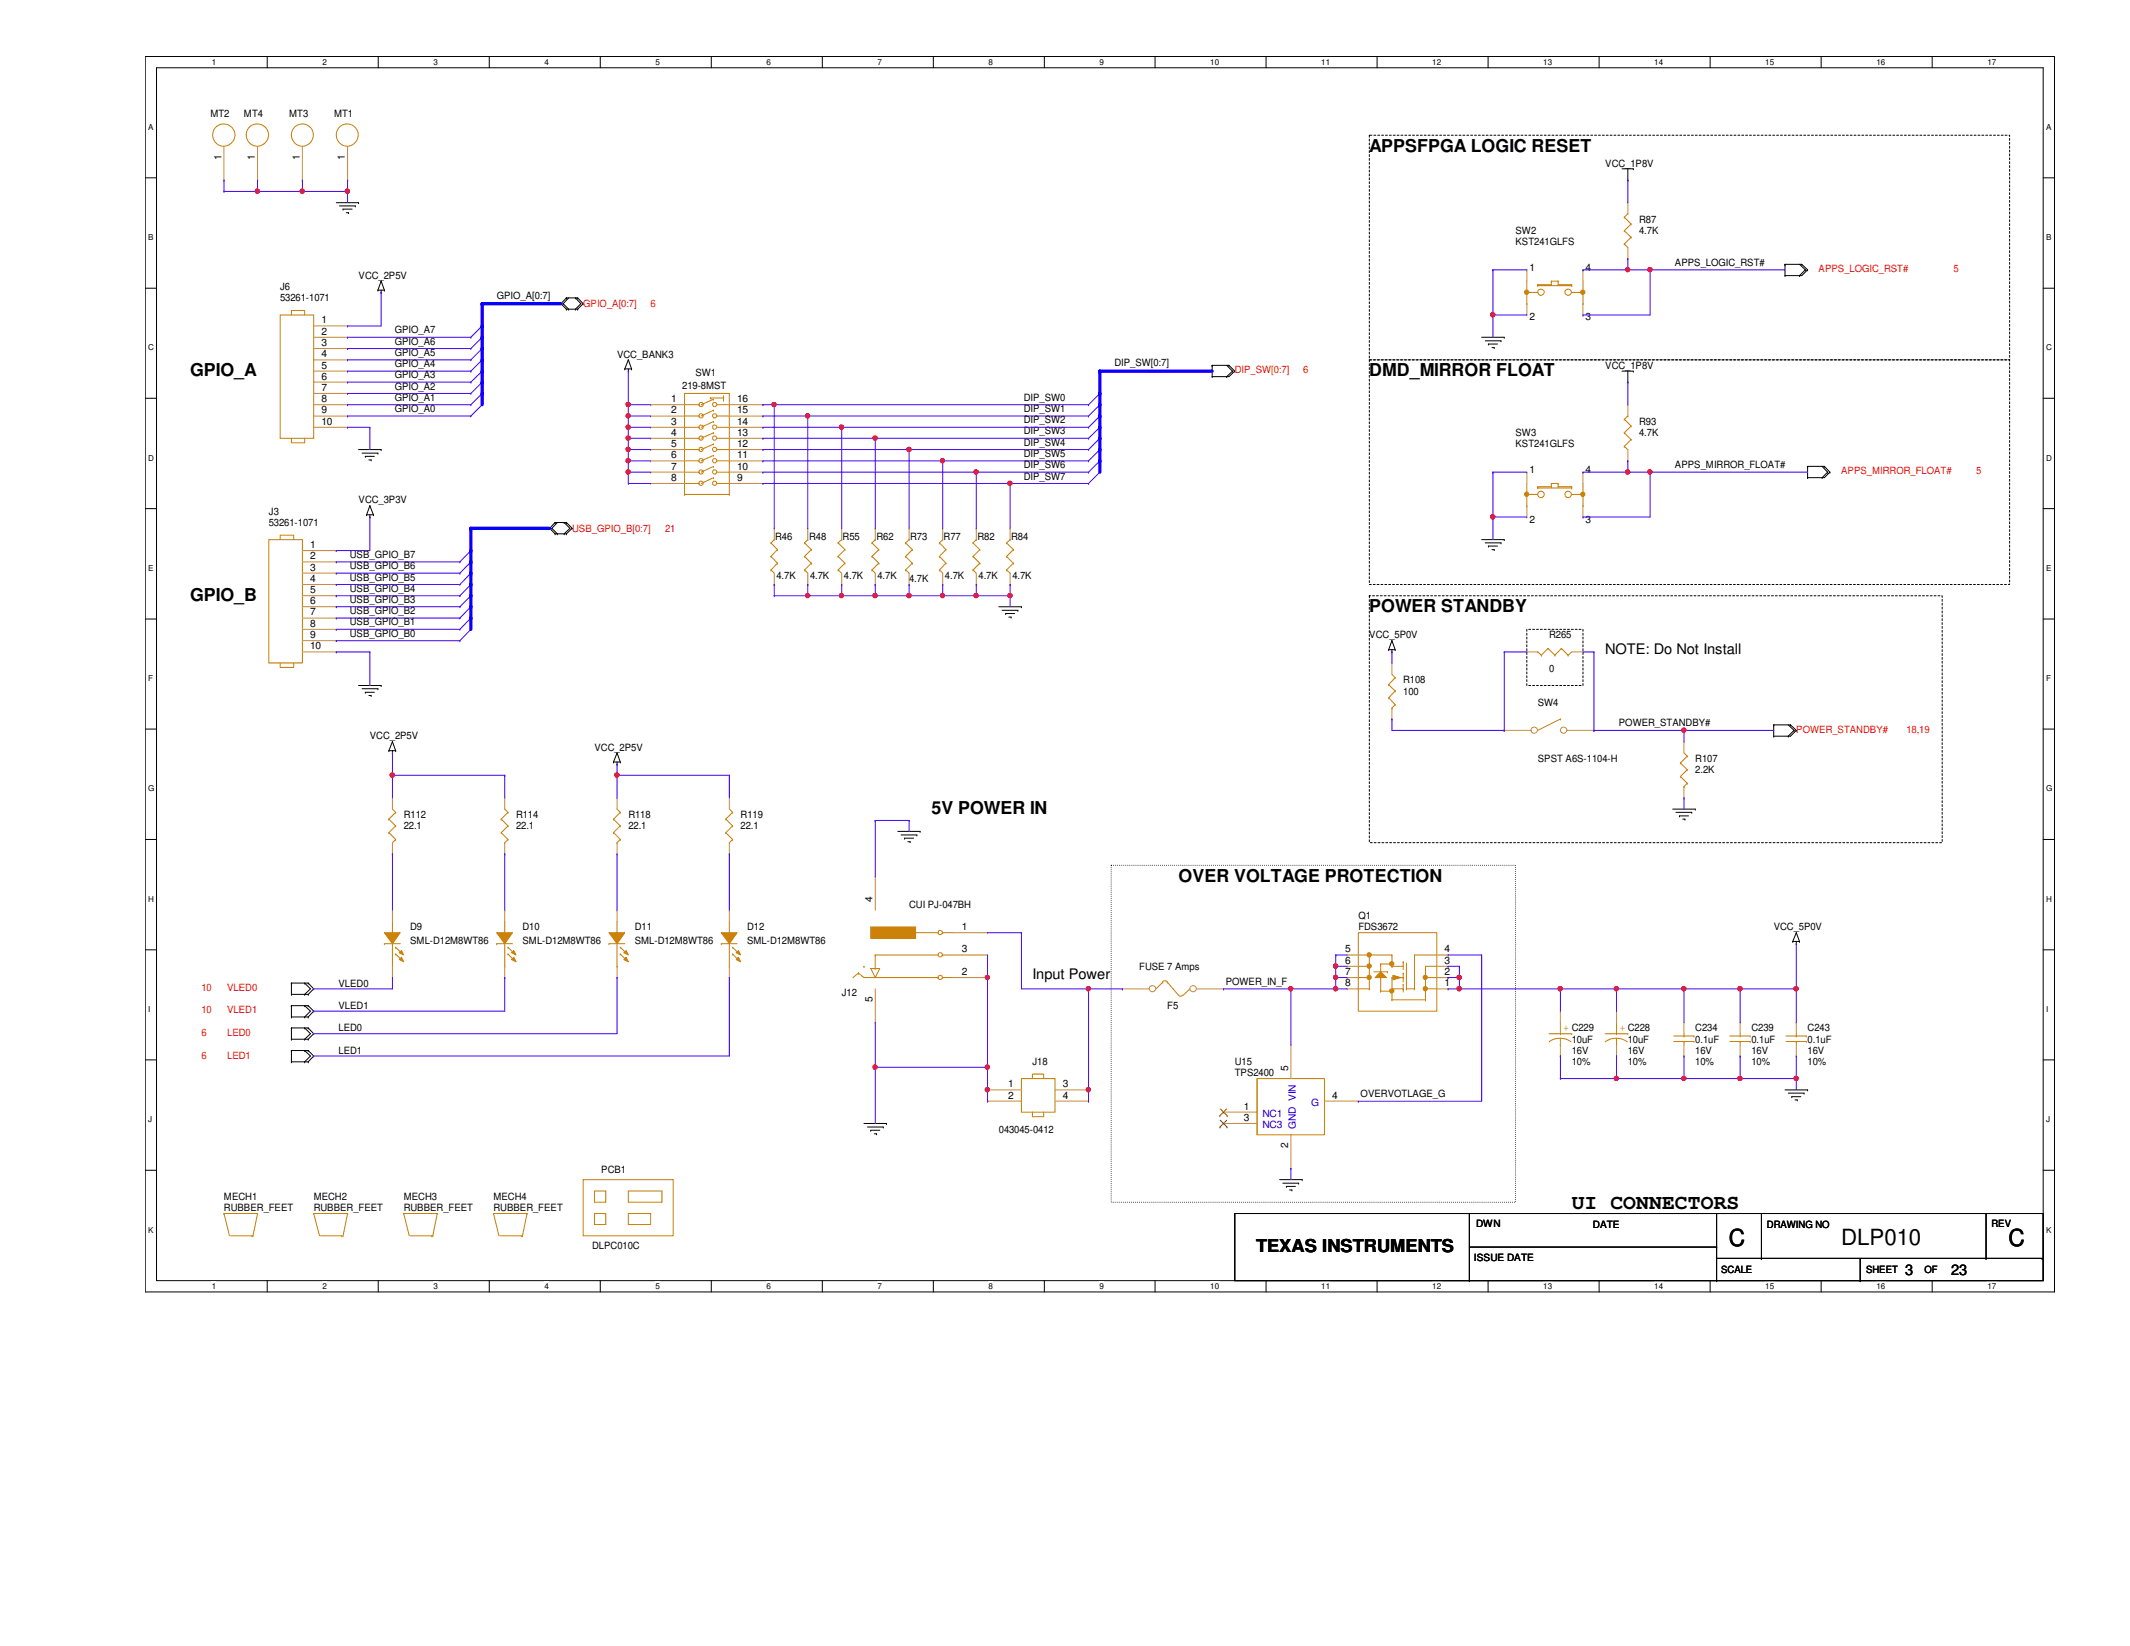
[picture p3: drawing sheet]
<svg xmlns="http://www.w3.org/2000/svg" width="279mm" height="216mm" viewBox="0 0 279 216" stroke-linecap="round" stroke-linejoin="round" font-family="sans-serif">
<defs><g id="words">
<g font-size="3.1">
<text x="226.8" y="163.4">C</text>
<text x="263.5" y="163.4">C</text>
</g>
<text font-size="2.9" x="241.5" y="163.2">DLP010</text>
<text font-size="2.8" x="206.2" y="158.5">UI CONNECTORS</text>
<g font-size="2.3">
<text x="179.6" y="19.9">APPSFPGA LOGIC RESET</text>
<text x="24.9" y="49.4">GPIO_A</text>
<text x="179.6" y="49.4">DMD_MIRROR FLOAT</text>
<text x="24.9" y="78.8">GPIO_B</text>
<text x="179.6" y="80.3">POWER STANDBY</text>
<text x="122.2" y="106.8">5V POWER IN</text>
<text x="154.6" y="115.7">OVER VOLTAGE PROTECTION</text>
<text x="164.8" y="164.3">TEXAS INSTRUMENTS</text>
</g>
<g font-size="1.9">
<text x="210.6" y="85.7">NOTE: Do Not Install</text>
<text x="135.4" y="128.4">Input Power</text>
<text x="249.9" y="167.2">3</text>
<text x="255.9" y="167.2">23</text>
</g>
<g font-size="1.3">
<text x="27.6" y="15.4">MT2</text>
<text x="32" y="15.4">MT4</text>
<text x="37.9" y="15.4">MT3</text>
<text x="43.8" y="15.4">MT1</text>
<text x="29" y="21" transform="rotate(-90 29 21)">1</text>
<text x="33.4" y="21" transform="rotate(-90 33.4 21)">1</text>
<text x="39.3" y="21" transform="rotate(-90 39.3 21)">1</text>
<text x="45.3" y="21" transform="rotate(-90 45.3 21)">1</text>
<text x="210.6" y="21.8">VCC_1P8V</text>
<text x="215" y="29.2">R87</text>
<text x="198.8" y="30.7">SW2</text>
<text x="198.8" y="32.2">KST241GLFS</text>
<text x="200.6" y="35.6">1</text>
<text x="208" y="35.6">4</text>
<text x="215" y="30.7">4.7K</text>
<text x="219.7" y="34.9">APPS_LOGIC_RST#</text>
<text x="36.7" y="38.1">J6</text>
<text x="36.7" y="39.5">53261-1071</text>
<text x="47" y="36.6">VCC_2P5V</text>
<text x="65.2" y="39.2">GPIO_A[0:7]</text>
<text x="42.2" y="42.4">1</text>
<text x="42.2" y="43.9">2</text>
<text x="42.2" y="45.4">3</text>
<text x="42.2" y="46.9">4</text>
<text x="51.8" y="43.7">GPIO_A7</text>
<text x="51.8" y="45.2">GPIO_A6</text>
<text x="51.8" y="46.7">GPIO_A5</text>
<text x="80.9" y="46.9">VCC_BANK3</text>
<text x="200.6" y="42">2</text>
<text x="208" y="42">3</text>
<text x="42.2" y="48.3">5</text>
<text x="42.2" y="49.8">6</text>
<text x="42.2" y="51.3">7</text>
<text x="42.2" y="52.7">8</text>
<text x="51.8" y="48.2">GPIO_A4</text>
<text x="51.8" y="49.6">GPIO_A3</text>
<text x="51.8" y="51.1">GPIO_A2</text>
<text x="51.8" y="52.6">GPIO_A1</text>
<text x="88.1" y="52.7">1</text>
<text x="89.5" y="51">219-8MST</text>
<text x="91.2" y="49.3">SW1</text>
<text x="96.7" y="52.7">16</text>
<text x="134.3" y="52.6">DIP_SW0</text>
<text x="146.2" y="48">DIP_SW[0:7]</text>
<text x="210.6" y="48.4">VCC_1P8V</text>
<text x="42.2" y="54.2">9</text>
<text x="42.2" y="55.7">10</text>
<text x="51.8" y="54.1">GPIO_A0</text>
<text x="88.1" y="54.2">2</text>
<text x="88.1" y="55.7">3</text>
<text x="88.1" y="57.1">4</text>
<text x="88.1" y="58.6">5</text>
<text x="96.7" y="54.2">15</text>
<text x="96.7" y="55.7">14</text>
<text x="96.7" y="57.1">13</text>
<text x="96.7" y="58.6">12</text>
<text x="134.3" y="54.1">DIP_SW1</text>
<text x="134.3" y="57">DIP_SW3</text>
<text x="134.3" y="55.5">DIP_SW2</text>
<text x="134.3" y="58.5">DIP_SW4</text>
<text x="134.3" y="59.9">DIP_SW5</text>
<text x="198.8" y="57.2">SW3</text>
<text x="198.8" y="58.7">KST241GLFS</text>
<text x="215" y="55.8">R93</text>
<text x="215" y="57.2">4.7K</text>
<text x="88.1" y="60.1">6</text>
<text x="88.1" y="61.6">7</text>
<text x="88.1" y="63.1">8</text>
<text x="96.7" y="60.1">11</text>
<text x="96.7" y="61.6">10</text>
<text x="96.7" y="63.1">9</text>
<text x="134.3" y="61.4">DIP_SW6</text>
<text x="134.3" y="62.9">DIP_SW7</text>
<text x="200.6" y="62.1">1</text>
<text x="208" y="62.1">4</text>
<text x="219.7" y="61.4">APPS_MIRROR_FLOAT#</text>
<text x="35.3" y="67.5">J3</text>
<text x="35.3" y="69">53261-1071</text>
<text x="40.7" y="71.9">1</text>
<text x="47" y="66">VCC_3P3V</text>
<text x="101.7" y="70.8">R46</text>
<text x="106.1" y="70.8">R48</text>
<text x="110.5" y="70.8">R55</text>
<text x="115" y="70.8">R62</text>
<text x="119.4" y="70.8">R73</text>
<text x="123.8" y="70.8">R77</text>
<text x="128.2" y="70.8">R82</text>
<text x="132.6" y="70.8">R84</text>
<text x="200.6" y="68.5">2</text>
<text x="208" y="68.5">3</text>
<text x="40.7" y="73.4">2</text>
<text x="40.7" y="74.8">3</text>
<text x="40.7" y="76.3">4</text>
<text x="40.7" y="77.8">5</text>
<text x="45.9" y="73.2">USB_GPIO_B7</text>
<text x="45.9" y="74.7">USB_GPIO_B6</text>
<text x="45.9" y="76.2">USB_GPIO_B5</text>
<text x="45.9" y="77.6">USB_GPIO_B4</text>
<text x="101.9" y="75.9">4.7K</text>
<text x="106.3" y="75.9">4.7K</text>
<text x="110.7" y="75.9">4.7K</text>
<text x="115.1" y="75.9">4.7K</text>
<text x="119.3" y="76.4">4.7K</text>
<text x="124" y="75.9">4.7K</text>
<text x="128.4" y="75.9">4.7K</text>
<text x="132.8" y="75.9">4.7K</text>
<text x="40.7" y="79.2">6</text>
<text x="40.7" y="80.7">7</text>
<text x="40.7" y="82.2">8</text>
<text x="40.7" y="83.7">9</text>
<text x="45.9" y="79.1">USB_GPIO_B3</text>
<text x="45.9" y="80.6">USB_GPIO_B2</text>
<text x="45.9" y="82">USB_GPIO_B1</text>
<text x="45.9" y="83.5">USB_GPIO_B0</text>
<text x="179.6" y="83.7">VCC_5P0V</text>
<text x="203.2" y="83.7">R265</text>
<text x="40.7" y="85.2">10</text>
<text x="184.1" y="89.6">R108</text>
<text x="203.2" y="88.1">0</text>
<text x="184.1" y="91.1">100</text>
<text x="201.7" y="92.6">SW4</text>
<text x="212.3" y="95.3">POWER_STANDBY#</text>
<text x="48.5" y="97">VCC_2P5V</text>
<text x="78" y="98.5">VCC_2P5V</text>
<text x="201.7" y="99.9">SPST A6S-1104-H</text>
<text x="222.4" y="99.9">R107</text>
<text x="222.4" y="101.4">2.2K</text>
<text x="53" y="107.3">R112</text>
<text x="67.7" y="107.3">R114</text>
<text x="82.4" y="107.3">R118</text>
<text x="97.2" y="107.3">R119</text>
<text x="53" y="108.8">22.1</text>
<text x="67.7" y="108.8">22.1</text>
<text x="82.4" y="108.8">22.1</text>
<text x="97.2" y="108.8">22.1</text>
<text x="114.5" y="118.4" transform="rotate(-90 114.5 118.4)">4</text>
<text x="119.3" y="119.1">CUI PJ-047BH</text>
<text x="53.8" y="122">D9</text>
<text x="53.8" y="123.8">SML-D12M8WT86</text>
<text x="68.5" y="122">D10</text>
<text x="68.5" y="123.8">SML-D12M8WT86</text>
<text x="83.3" y="122">D11</text>
<text x="83.3" y="123.8">SML-D12M8WT86</text>
<text x="98" y="122">D12</text>
<text x="98" y="123.8">SML-D12M8WT86</text>
<text x="126.2" y="122">1</text>
<text x="126.2" y="124.9">3</text>
<text x="176.4" y="124.9">5</text>
<text x="178.2" y="120.6">Q1</text>
<text x="178.2" y="122">FDS3672</text>
<text x="189.5" y="124.9">4</text>
<text x="232.7" y="122">VCC_5P0V</text>
<text x="44.4" y="129.4">VLED0</text>
<text x="110.4" y="130.6">J12</text>
<text x="114.5" y="131.5" transform="rotate(-90 114.5 131.5)">5</text>
<text x="126.2" y="127.9">2</text>
<text x="149.4" y="127.2">FUSE 7 Amps</text>
<text x="160.8" y="129.2">POWER_IN_F</text>
<text x="176.4" y="129.4">8</text>
<text x="176.4" y="126.4">6</text>
<text x="176.4" y="127.9">7</text>
<text x="189.5" y="126.4">3</text>
<text x="189.5" y="127.9">2</text>
<text x="189.5" y="129.4">1</text>
<text x="44.4" y="132.3">VLED1</text>
<text x="44.4" y="135.3">LED0</text>
<text x="153.1" y="132.3">F5</text>
<text x="206.2" y="136.8">10uF</text>
<text x="213.5" y="136.8">10uF</text>
<text x="222.4" y="135.3">C234</text>
<text x="222.4" y="136.8">0.1uF</text>
<text x="229.7" y="135.3">C239</text>
<text x="229.7" y="136.8">0.1uF</text>
<text x="237.1" y="135.3">C243</text>
<text x="237.1" y="136.8">0.1uF</text>
<text x="44.4" y="138.2">LED1</text>
<text x="132.2" y="142.6">1</text>
<text x="135.4" y="139.7">J18</text>
<text x="139.4" y="142.6">3</text>
<text x="162" y="139.7">U15</text>
<text x="162" y="141.2">TPS2400</text>
<text x="169" y="140.5" transform="rotate(-90 169 140.5)">5</text>
<text x="178.5" y="143.9">OVERVOTLAGE_G</text>
<text x="206.2" y="138.3">16V</text>
<text x="206.2" y="139.7">10%</text>
<text x="213.5" y="138.3">16V</text>
<text x="213.5" y="139.7">10%</text>
<text x="222.4" y="139.7">10%</text>
<text x="222.4" y="138.3">16V</text>
<text x="229.7" y="139.7">10%</text>
<text x="229.7" y="138.3">16V</text>
<text x="237.1" y="139.7">10%</text>
<text x="237.1" y="138.3">16V</text>
<text x="131" y="148.5">043045-0412</text>
<text x="132.2" y="144.1">2</text>
<text x="139.4" y="144.1">4</text>
<text x="163.2" y="145.5">1</text>
<text x="163.2" y="147">3</text>
<text x="174.8" y="144.1">4</text>
<text x="78.9" y="153.8">PCB1</text>
<text x="169" y="150.6" transform="rotate(-90 169 150.6)">2</text>
<text x="29.4" y="157.4">MECH1</text>
<text x="29.4" y="158.9">RUBBER_FEET</text>
<text x="41.1" y="157.4">MECH2</text>
<text x="41.1" y="158.9">RUBBER_FEET</text>
<text x="53" y="157.4">MECH3</text>
<text x="53" y="158.9">RUBBER_FEET</text>
<text x="64.7" y="157.4">MECH4</text>
<text x="64.7" y="158.9">RUBBER_FEET</text>
<text x="193.6" y="161">DWN</text>
<text x="209" y="161.1">DATE</text>
<text x="231.8" y="161.1">DRAWING NO</text>
<text x="261.2" y="161">REV</text>
<text x="77.7" y="163.9">DLPC010C</text>
<text x="193.3" y="165.4">ISSUE DATE</text>
<text x="225.8" y="167">SCALE</text>
<text x="244.8" y="167">SHEET</text>
<text x="252.4" y="167">OF</text>
</g>
<g font-size="1.3" fill="#f00">
<text x="238.5" y="35.7">APPS_LOGIC_RST#</text>
<text x="256.2" y="35.7">5</text>
<text x="76.5" y="40.3">GPIO_A[0:7]</text>
<text x="85.3" y="40.3">6</text>
<text x="162" y="49">DIP_SW[0:7]</text>
<text x="170.9" y="49">6</text>
<text x="241.5" y="62.2">APPS_MIRROR_FLOAT#</text>
<text x="259.2" y="62.2">5</text>
<text x="75.1" y="69.7">USB_GPIO_B[0:7]</text>
<text x="87.2" y="69.7">21</text>
<text x="235.6" y="96.1">POWER_STANDBY#</text>
<text x="250.1" y="96.1">18,19</text>
<text x="26.4" y="130">10</text>
<text x="29.8" y="130">VLED0</text>
<text x="26.4" y="132.9">10</text>
<text x="26.4" y="135.9">6</text>
<text x="29.8" y="132.9">VLED1</text>
<text x="29.8" y="135.9">LED0</text>
<text x="26.4" y="138.9">6</text>
<text x="29.8" y="138.9">LED1</text>
</g>
<g font-size="1.3" fill="#cc8006">
<text x="205.1" y="135.3">+ C229</text>
<text x="212.5" y="135.3">+ C228</text>
</g>
<g font-size="1.3" fill="#00c">
<text x="165.6" y="146.5">NC1</text>
<text x="165.6" y="148">NC3</text>
<text x="170" y="148.1" transform="rotate(-90 170 148.1)">GND VIN</text>
<text x="172" y="145">G</text>
</g>
<g font-size="1.1">
<text x="27.8" y="8.6">1</text>
<text x="42.3" y="8.6">2</text>
<text x="56.9" y="8.6">3</text>
<text x="71.4" y="8.6">4</text>
<text x="86" y="8.6">5</text>
<text x="100.5" y="8.6">6</text>
<text x="115.1" y="8.6">7</text>
<text x="129.7" y="8.6">8</text>
<text x="144.2" y="8.6">9</text>
<text x="158.7" y="8.6">10</text>
<text x="173.3" y="8.6">11</text>
<text x="187.9" y="8.6">12</text>
<text x="202.4" y="8.6">13</text>
<text x="217" y="8.6">14</text>
<text x="231.6" y="8.6">15</text>
<text x="246.1" y="8.6">16</text>
<text x="260.7" y="8.6">17</text>
<text x="19.4" y="17.1">A</text>
<text x="268.4" y="17.1">A</text>
<text x="19.4" y="31.5">B</text>
<text x="268.4" y="31.5">B</text>
<text x="19.4" y="46">C</text>
<text x="268.4" y="46">C</text>
<text x="19.4" y="60.4">D</text>
<text x="268.4" y="60.4">D</text>
<text x="19.4" y="74.9">E</text>
<text x="268.4" y="74.9">E</text>
<text x="19.4" y="89.4">F</text>
<text x="268.4" y="89.4">F</text>
<text x="19.4" y="103.8">G</text>
<text x="268.4" y="103.8">G</text>
<text x="19.4" y="118.3">H</text>
<text x="268.4" y="118.3">H</text>
<text x="19.4" y="132.8">I</text>
<text x="268.4" y="132.8">I</text>
<text x="19.4" y="147.2">J</text>
<text x="268.4" y="147.2">J</text>
<text x="19.4" y="161.7">K</text>
<text x="268.4" y="161.7">K</text>
<text x="27.8" y="169.1">1</text>
<text x="42.3" y="169.1">2</text>
<text x="56.9" y="169.1">3</text>
<text x="71.4" y="169.1">4</text>
<text x="86" y="169.1">5</text>
<text x="100.5" y="169.1">6</text>
<text x="115.1" y="169.1">7</text>
<text x="129.7" y="169.1">8</text>
<text x="144.2" y="169.1">9</text>
<text x="158.7" y="169.1">10</text>
<text x="173.3" y="169.1">11</text>
<text x="187.9" y="169.1">12</text>
<text x="202.4" y="169.1">13</text>
<text x="217" y="169.1">14</text>
<text x="231.6" y="169.1">15</text>
<text x="246.1" y="169.1">16</text>
<text x="260.7" y="169.1">17</text>
</g>
</g></defs>
<path d="M19.1 7.4h250.4v162.1h-250.4zM20.5 8.9h247.5v159.1h-247.5z" fill="none" stroke="#000" stroke-width=".13"/>
<g fill="#fff">
<path d="M27.8 7.6h.6v1.2h-.6z"/>
<path d="M27.8 168.1h.6v1.2h-.6z"/>
</g>
<path d="M35.1 7.4v1.5M35.1 168v1.5" fill="none" stroke="#000" stroke-width=".13"/>
<g fill="#fff">
<path d="M42.3 7.6h.6v1.2h-.6z"/>
<path d="M42.3 168.1h.6v1.2h-.6z"/>
</g>
<path d="M49.6 7.4v1.5M49.6 168v1.5" fill="none" stroke="#000" stroke-width=".13"/>
<g fill="#fff">
<path d="M56.9 7.6h.5v1.2h-.5z"/>
<path d="M56.9 168.1h.5v1.2h-.5z"/>
</g>
<path d="M64.2 7.4v1.5M64.2 168v1.5" fill="none" stroke="#000" stroke-width=".13"/>
<g fill="#fff">
<path d="M71.4 7.6h.6v1.2h-.6z"/>
<path d="M71.4 168.1h.6v1.2h-.6z"/>
</g>
<path d="M78.7 7.4v1.5M78.7 168v1.5" fill="none" stroke="#000" stroke-width=".13"/>
<g fill="#fff">
<path d="M86 7.6h.6v1.2h-.6z"/>
<path d="M86 168.1h.6v1.2h-.6z"/>
</g>
<path d="M93.3 7.4v1.5M93.3 168v1.5" fill="none" stroke="#000" stroke-width=".13"/>
<g fill="#fff">
<path d="M100.5 7.6h.6v1.2h-.6z"/>
<path d="M100.5 168.1h.6v1.2h-.6z"/>
</g>
<path d="M107.9 7.4v1.5M107.9 168v1.5" fill="none" stroke="#000" stroke-width=".13"/>
<g fill="#fff">
<path d="M115.1 7.6h.6v1.2h-.6z"/>
<path d="M115.1 168.1h.6v1.2h-.6z"/>
</g>
<path d="M122.4 7.4v1.5M122.4 168v1.5" fill="none" stroke="#000" stroke-width=".13"/>
<g fill="#fff">
<path d="M129.7 7.6h.6v1.2h-.6z"/>
<path d="M129.7 168.1h.6v1.2h-.6z"/>
</g>
<path d="M137 7.4v1.5M137 168v1.5" fill="none" stroke="#000" stroke-width=".13"/>
<g fill="#fff">
<path d="M144.2 7.6h.6v1.2h-.6z"/>
<path d="M144.2 168.1h.6v1.2h-.6z"/>
</g>
<path d="M151.5 7.4v1.5M151.5 168v1.5" fill="none" stroke="#000" stroke-width=".13"/>
<g fill="#fff">
<path d="M158.8 7.6h1.1v1.2h-1.1z"/>
<path d="M158.8 168.1h1.1v1.2h-1.1z"/>
</g>
<path d="M166.1 7.4v1.5M166.1 168v1.5" fill="none" stroke="#000" stroke-width=".13"/>
<g fill="#fff">
<path d="M173.3 7.6h1.2v1.2h-1.2z"/>
<path d="M173.3 168.1h1.2v1.2h-1.2z"/>
</g>
<path d="M180.6 7.4v1.5M180.6 168v1.5" fill="none" stroke="#000" stroke-width=".13"/>
<g fill="#fff">
<path d="M187.9 7.6h1.2v1.2h-1.2z"/>
<path d="M187.9 168.1h1.2v1.2h-1.2z"/>
</g>
<path d="M195.2 7.4v1.5M195.2 168v1.5" fill="none" stroke="#000" stroke-width=".13"/>
<g fill="#fff">
<path d="M202.4 7.6h1.2v1.2h-1.2z"/>
<path d="M202.4 168.1h1.2v1.2h-1.2z"/>
</g>
<path d="M209.8 7.4v1.5M209.8 168v1.5" fill="none" stroke="#000" stroke-width=".13"/>
<g fill="#fff">
<path d="M217 7.6h1.2v1.2h-1.2z"/>
<path d="M217 168.1h1.2v1.2h-1.2z"/>
</g>
<path d="M224.3 7.4v1.5M224.3 168v1.5" fill="none" stroke="#000" stroke-width=".13"/>
<g fill="#fff">
<path d="M231.6 7.6h1.1v1.2h-1.1z"/>
<path d="M231.6 168.1h1.1v1.2h-1.1z"/>
</g>
<path d="M238.9 7.4v1.5M238.9 168v1.5" fill="none" stroke="#000" stroke-width=".13"/>
<g fill="#fff">
<path d="M246.1 7.6h1.2v1.2h-1.2z"/>
<path d="M246.1 168.1h1.2v1.2h-1.2z"/>
</g>
<path d="M253.4 7.4v1.5M253.4 168v1.5" fill="none" stroke="#000" stroke-width=".13"/>
<g fill="#fff">
<path d="M260.7 7.6h1.2v1.2h-1.2z"/>
<path d="M260.7 168.1h1.2v1.2h-1.2z"/>
<path d="M19.4 16.1h.8v1.2h-.8z"/>
<path d="M268.4 16.1h.7v1.2h-.7z"/>
<path d="M19.4 30.5h.8v1.2h-.8z"/>
<path d="M268.4 30.5h.7v1.2h-.7z"/>
</g>
<path d="M19.1 23.3h1.4M268 23.3h1.5" fill="none" stroke="#000" stroke-width=".13"/>
<g fill="#fff">
<path d="M19.4 45h.8v1.2h-.8z"/>
<path d="M268.4 45h.8v1.2h-.8z"/>
</g>
<path d="M19.1 37.8h1.4M268 37.8h1.5" fill="none" stroke="#000" stroke-width=".13"/>
<g fill="#fff">
<path d="M19.4 59.4h.8v1.2h-.8z"/>
<path d="M268.4 59.4h.8v1.2h-.8z"/>
</g>
<path d="M19.1 52.2h1.4M268 52.2h1.5" fill="none" stroke="#000" stroke-width=".13"/>
<g fill="#fff">
<path d="M19.4 73.9h.8v1.2h-.8z"/>
<path d="M268.4 73.9h.7v1.2h-.7z"/>
</g>
<path d="M19.1 66.7h1.4M268 66.7h1.5" fill="none" stroke="#000" stroke-width=".13"/>
<g fill="#fff">
<path d="M19.4 88.4h.7v1.2h-.7z"/>
<path d="M268.4 88.4h.6v1.2h-.6z"/>
</g>
<path d="M19.1 81.2h1.4M268 81.2h1.5" fill="none" stroke="#000" stroke-width=".13"/>
<g fill="#fff">
<path d="M19.4 102.8h.8v1.2h-.8z"/>
<path d="M268.4 102.8h.8v1.2h-.8z"/>
</g>
<path d="M19.1 95.6h1.4M268 95.6h1.5" fill="none" stroke="#000" stroke-width=".13"/>
<g fill="#fff">
<path d="M19.4 117.3h.8v1.2h-.8z"/>
<path d="M268.4 117.3h.8v1.2h-.8z"/>
</g>
<path d="M19.1 110.1h1.4M268 110.1h1.5" fill="none" stroke="#000" stroke-width=".13"/>
<g fill="#fff">
<path d="M19.4 131.8h.3v1.2h-.3z"/>
<path d="M268.4 131.8h.2v1.2h-.2z"/>
</g>
<path d="M19.1 124.6h1.4M268 124.6h1.5" fill="none" stroke="#000" stroke-width=".13"/>
<g fill="#fff">
<path d="M19.4 146.2h.6v1.2h-.6z"/>
<path d="M268.4 146.2h.5v1.2h-.5z"/>
</g>
<path d="M19.1 139h1.4M268 139h1.5" fill="none" stroke="#000" stroke-width=".13"/>
<g fill="#fff">
<path d="M19.4 160.7h.8v1.2h-.8z"/>
<path d="M268.4 160.7h.7v1.2h-.7z"/>
</g>
<g fill="none" stroke="#000" stroke-width=".13">
<path d="M44.1 26.6h2.9M44.5 27h2.1M45 27.4h.1M45 27.4h1.2M45.4 27.9h.3M45.7 27.9h.1M46.6 27h.1M47 26.6h.1M49.6 38.1h.1M49.6 38.1h.8M50 38.4h.1M50 36.9h.1"/>
<path d="M50 38.1v.3M50 36.9l-.4 1.2M50 36.9l.4 1.2M50.4 38.1h.1M73.9 39.8h.1M73.9 39.8l.7 .8M74.3 39.1h.1M74.3 39.1l-.7 .7 .7 .8M74.3 39.1h1.5M74.6 39.1l-.7 .7M75.5 39.1h.1M75.5 39.1l.7 .7-.7 .8"/>
<path d="M75.8 39.1h.1M75.8 39.1l.7 .7M76.5 39.8h.1M76.5 39.8l-.7 .8M212.8 22.1h1.4M213.5 23.6h.1M213.5 22.1v1.5M214.2 22.1h.1M234.1 36.2h.1M234.1 34.7h.1M234.1 34.7h2.2M234.1 34.7v1.5"/>
<path d="M236.1 36.2h.1M236.1 34.7l.7 .7M236.3 34.7h.1M236.3 34.7l.8 .7M236.8 35.4h.1M236.8 35.4l-.7 .8M237.1 35.4h.1M237.1 35.4l-.8 .8h-2.2M47 59h3M47.5 59.4h2.1M47.9 59.9h.1M47.9 59.9h1.2"/>
<path d="M49.6 59.4h.1M50 59h.1M74.3 40.6h.1M74.3 40.6h1.5M74.6 40.6h.1M75.5 40.6h.1M75.8 40.6h.1M82 48.4h.1M82 48.4h.8M82.4 48.7h.1M82.4 47.2h.1M82.4 48.4v.3"/>
<path d="M82.4 47.2l-.4 1.2M82.4 47.2l.4 1.2M82.8 48.4h.1M159 49.4h.1M159 47.9h.1M159 47.9h2.2M159 47.9v1.5M160.9 49.4h.1M160.9 47.9l.8 .8M161.2 47.9h.1M161.2 47.9l.8 .8M161.7 48.7h.1"/>
<path d="M161.7 48.7l-.8 .7M162 48.7h.1M162 48.7l-.8 .7h-2.2M194.4 44.2h2.9M194.8 44.7h2.1M195.2 45.1h.1M195.2 45.1h1.2M195.7 45.6h.3M196 45.6h.1M196.9 44.7h.1M197.3 44.2h.1M212.8 48.7h1.4"/>
<path d="M213.5 50.1h.1M213.5 48.7v1.4M214.2 48.7h.1M48.1 67.5h.1M48.1 67.5h.9M48.4 60.3h.3M48.5 67.8h.1M48.5 66.3h.1M48.5 67.5v.3M48.5 66.3l-.4 1.2M48.5 66.3l.5 1.2M48.7 60.3h.1"/>
<path d="M49 67.5h.1M72.4 69.3h.1M72.4 69.3l.7 .7M72.8 68.5h.1M72.8 70h.1M72.8 68.5l-.7 .8 .7 .7M72.8 70h1.5M72.8 68.5h1.5M73.1 70h.1M73.1 68.5l-.7 .8M74 68.5h.1M74 70h.1"/>
<path d="M74 68.5l.8 .8-.8 .7M74.3 70h.1M74.3 68.5h.1M74.3 68.5l.8 .8M75.1 69.3h.1M75.1 69.3l-.8 .7M131 79.6h3M134 79.6h.1M194.4 70.8h2.9M194.8 71.2h2.1M195.2 71.6h.1M195.2 71.6h1.2"/>
<path d="M195.7 72.1h.3M196 72.1h.1M196.9 71.2h.1M197.3 70.8h.1M237.1 62.7h.1M237.1 61.2h.1M237.1 61.2h2.2M237.1 61.2v1.5M239 62.7h.1M239 61.2l.7 .7M239.3 61.2h.1M239.3 61.2l.7 .7"/>
<path d="M239.7 61.9h.1M239.7 61.9l-.7 .8M240 61.9h.1M240 61.9l-.7 .8h-2.2M47 89.9h3M47.5 90.3h2.1M47.9 90.8h.1M47.9 90.8h1.2M48.4 91.2h.3M48.7 91.2h.1M49.6 90.3h.1M50 89.9h.1"/>
<path d="M51 98.5h.1M51 98.5h.9M51.5 98.8h.1M51.5 97.3h.1M51.5 98.5v.3M51.5 97.3l-.5 1.2M51.5 97.3l.4 1.2M51.9 98.5h.1M80.5 99.9h.1M80.5 99.9h.9M80.9 98.8h.1M80.9 99.9v.3"/>
<path d="M80.9 98.8l-.4 1.1M80.9 98.8l.5 1.1M81.4 99.9h.1M131.4 80.1h2.1M131.9 80.5h.1M131.9 80.5h1.2M132.3 80.9h.3M132.6 80.9h.1M133.5 80.1h.1M182.2 85.2h.1M182.2 85.2h.8M182.6 85.5h.1"/>
<path d="M182.6 84h.1M182.6 85.2v.3M182.6 84l-.4 1.2M182.6 84l.4 1.2M183 85.2h.1M232.7 96.6h.1M232.7 95.1h.1M232.7 95.1h2.2M232.7 95.1v1.5M234.6 96.6h.1M234.6 95.1l.7 .7M234.9 95.1h.1"/>
<path d="M234.9 95.1l.7 .7M235.3 95.8h.1M235.3 95.8l-.7 .8M235.6 95.8h.1M235.6 95.8l-.7 .8h-2.2M80.9 100.2h.1M117.8 109.1h2.9M118.2 109.5h2.1M118.7 109.9h.1M118.7 109.9h1.1M119.1 110.4h.3M119.4 110.4h.1"/>
<path d="M120.3 109.5h.1M120.7 109.1h.1M219.4 106.1h3M219.8 106.6h2.1M220.3 107h.1M220.3 107h1.2M220.7 107.4h.3M221 107.4h.1M221.9 106.6h.1M222.4 106.1h.1M38.2 130.4h.1M38.2 128.9h.1"/>
<path d="M38.2 133.4h.1M38.2 131.9h.1M38.2 136.3h.1M38.2 134.8h.1M38.2 139.3h.1M38.2 137.8h.1M38.2 130.4h2.2M38.2 128.9h2.2M38.2 128.9v1.5M38.2 131.9v1.5M38.2 134.8v1.5M38.2 137.8v1.5"/>
<path d="M38.2 133.4h2.2M38.2 131.9h2.2M38.2 136.3h2.2M38.2 134.8h2.2M38.2 139.3h2.2M38.2 137.8h2.2M40 130.4h.1M40 128.9h.1M40 133.4h.1M40 131.9h.1M40 136.3h.1M40 134.8h.1"/>
<path d="M40 139.3h.1M40 137.8h.1M40 128.9l.7 .8-.7 .7M40 131.9l.7 .7-.7 .8M40 134.8l.7 .8-.7 .7M40 137.8l.7 .7-.7 .8M40.4 130.4h.1M40.4 128.9h.1M40.4 133.4h.1M40.4 131.9h.1M40.4 136.3h.1M40.4 134.8h.1"/>
<path d="M40.4 139.3h.1M40.4 137.8h.1M40.4 128.9l.7 .8-.7 .7M40.4 131.9l.7 .7-.7 .8M40.4 134.8l.7 .8-.7 .7M40.4 137.8l.7 .7-.7 .8M235.2 123.5h.1M235.2 123.5h.9M235.6 123.8h.1M235.6 122.3h.1M235.6 123.5v.3M235.6 122.3l-.4 1.2"/>
<path d="M235.6 122.3l.5 1.2M236.1 123.5h.1M19.1 153.5h1.4M113.3 147.4h3M113.8 147.8h2.1M114.2 148.3h.1M114.2 148.3h1.2M114.7 148.7h.3M115 148.7h.1M115.9 147.8h.1M116.3 147.4h.1M162 159.2h106v8.8h-106z"/>
<path d="M167.9 154.7h2.9M168.3 155.2h2M168.7 155.6h.1M168.7 155.6h1.2M169.2 156.1h.3M169.5 156.1h.1M170.3 155.2h.1M170.8 154.7h.1M192.7 159.2v8.8M225.2 159.2v8.8M231.1 159.2v5.9M234.1 143h3"/>
<path d="M234.6 143.4h2M235 143.8h.1M235 143.8h1.2M235.5 144.3h.3M235.8 144.3h.1M236.6 143.4h.1M237.1 143h.1M260.5 159.2v5.9M268 153.5h1.5M192.7 168h.1M192.7 163.6h32.5M225.2 163.6h.1"/>
<path d="M225.2 168h.1M225.2 165.1h42.7M231.1 165.1h.1M244 168h.1M244 165.1v2.9M260.5 165.1h.1M267.9 165.1h.1"/>
</g>
<path d="M145.8 113.5h53v44.2h-53z" fill="none" stroke="#000" stroke-width=".13" stroke-dasharray="0 .3"/>
<path d="M179.6 17.7h84v29.5h-84zM179.6 47.2h84v29.5h-84zM179.6 78.1h75.2v32.4h-75.2zM200.3 82.5h7.3v7.4h-7.3z" fill="none" stroke="#000" stroke-width=".13" stroke-dasharray=".3 .3"/>
<g fill="none" stroke="#4200ff" stroke-width=".13">
<path d="M61.8 44.2h.1M61.8 45.7h.1M61.8 47.2h.1M61.8 48.7h.1M61.8 50.1h.1M61.8 51.6h.1M61.8 53.1h.1M61.8 54.6h.1M63.2 42.8l-1.4 1.4M63.2 44.2l-1.4 1.5M63.2 45.7l-1.4 1.5M63.2 47.2l-1.4 1.5"/>
<path d="M63.2 48.7l-1.4 1.4M63.2 50.1l-1.4 1.5M63.2 51.6l-1.4 1.5M63.2 53.1l-1.4 1.5M142.8 53.1h.1M142.8 54.6h.1M142.8 56h.1M142.8 57.5h.1M142.8 59h.1M144.3 51.6l-1.5 1.5M144.3 53.1l-1.5 1.5M144.3 54.6l-1.5 1.4"/>
<path d="M144.3 56l-1.5 1.5M144.3 57.5l-1.5 1.5M144.3 59l-1.5 1.5M60.3 73.7h.1M60.3 75.2h.1M60.3 76.7h.1M60.3 78.1h.1M60.3 79.6h.1M61.8 72.2l-1.5 1.5M61.8 73.7l-1.5 1.5M61.8 75.2l-1.5 1.5M61.8 76.7l-1.5 1.4"/>
<path d="M61.8 78.1l-1.5 1.5M61.8 79.6l-1.5 1.5M142.8 60.5h.1M142.8 61.9h.1M142.8 63.4h.1M144.3 60.5l-1.5 1.4M144.3 61.9l-1.5 1.5M60.3 81.1h.1M60.3 82.5h.1M60.3 84h.1M61.8 81.1l-1.5 1.4M61.8 82.5l-1.5 1.5"/>
</g>
<path d="M114.4 74.8h.1M114.4 73h.1M114.4 71.2h.1M114.4 74.8l.4 .4M114.4 73l.9 .9M114.4 71.2l.9 .9M114.8 70.8h.1M114.8 70.8l-.4 .4M115.3 73.9h.1M115.3 72.1h.1M115.3 73.9l-.9 .9M115.3 72.1l-.9 .9" fill="none" stroke="#cc8006" stroke-width=".13"/>
<path d="M114.8 76.7h.1M114.8 69.3h.1M114.8 69.3v1.5M114.8 75.2v1.5" fill="none" stroke="#a84" stroke-width=".13"/>
<path d="M181.1 127.5l.8 .7h-1.5z" fill="#cc8006"/>
<g fill="none" stroke="#cc8006" stroke-width=".13">
<path d="M178.2 126.7h.1M178.2 128.2h.1M178.2 129.7h.1M178.2 129.7h1.4M178.2 126.7h1.4M178.2 128.2h1.4M178.2 125.3h4.4M179.6 129.7h.1M179.6 125.3v4.4M180.2 127.5h1.8M181.1 127.5l.8 .7h-1.5zM181.1 130h.1"/>
<path d="M181.1 128.2h.1M181.1 126.4h.1M181.1 130h1.5M181.1 126.4v1.2M181.1 128.2v1.8M181.1 126.4h1.5M182 127.5h.1M182.6 126.7h.1M182.6 131.1h.1M182.6 125.3h.1M182.6 129.7h1.5M182.6 126.7h1.5"/>
<path d="M182.6 125.3v1.4M182.6 131.1h4.4M184.1 129.1h.1M184.1 127.6h.1M184.1 126.2h.1M184.1 129.7h.1M184.1 128.2h.1M184.1 126.2v1M184.1 127.6v1.2M184.1 129.1v1M184.1 128.2h-1.5v2.9M184.5 129.7h.1"/>
<path d="M184.5 129.7h1M184.5 126.3v3.4M185.5 129.7h.1M185.5 125.3h.1M185.5 125.3h3M185.5 125.3v4.4M187 131.1h.1M187 126.7h.1M187 128.2h.1M187 126.7h1.5M187 128.2h1.5M187 126.7v4.4"/>
</g>
<circle cx="179.6" cy="126.7" r=".29" fill="#cc8006"/>
<circle cx="179.6" cy="126.7" r=".29" fill="none" stroke="#cc8006" stroke-width=".13"/>
<circle cx="179.6" cy="128.2" r=".29" fill="#cc8006"/>
<circle cx="179.6" cy="128.2" r=".29" fill="none" stroke="#cc8006" stroke-width=".13"/>
<circle cx="179.6" cy="125.2" r=".29" fill="#cc8006"/>
<circle cx="179.6" cy="125.2" r=".29" fill="none" stroke="#cc8006" stroke-width=".13"/>
<circle cx="182.6" cy="126.4" r=".29" fill="#cc8006"/>
<circle cx="182.6" cy="126.4" r=".29" fill="none" stroke="#cc8006" stroke-width=".13"/>
<circle cx="182.6" cy="130" r=".29" fill="#cc8006"/>
<circle cx="182.6" cy="130" r=".29" fill="none" stroke="#cc8006" stroke-width=".13"/>
<circle cx="187" cy="128.2" r=".29" fill="#cc8006"/>
<circle cx="187" cy="128.2" r=".29" fill="none" stroke="#cc8006" stroke-width=".13"/>
<path d="M182.7 127.9l1.1 .3-1.1 .3z" fill="#cc8006"/>
<path d="M182.7 127.9l1.1 .3-1.1 .3zM187 129.7h.1M187 129.7h1.5" fill="none" stroke="#cc8006" stroke-width=".13"/>
<circle cx="187" cy="129.7" r=".29" fill="#cc8006"/>
<g fill="none" stroke="#cc8006" stroke-width=".13">
<path d="M204.7 94.3h.1M204.7 94.3l-3 1.5M178.2 122.3h10.3v10.3h-10.3zM41.1 159.2h.1M41.1 159.2h4.5M41.1 159.2l.8 2.9M45.6 159.2h.1M45.6 159.2l-.6 2.9M42 162.1h2.8M44.8 162.1h.1M45 162.1h.1"/>
<circle cx="187" cy="129.7" r=".29"/>
</g>
<g fill="none" stroke="#a84" stroke-width=".13">
<path d="M176.7 129.7h.1M176.7 125.3h.1M176.7 126.7h.1M176.7 128.2h.1M176.7 125.3h1.5M176.7 129.7h1.5M176.7 126.7h1.5M176.7 128.2h1.5M188.5 125.3h1.4M188.5 129.7h1.4M188.5 126.7h1.4M188.5 128.2h1.4"/>
<path d="M189.9 125.3h.1M189.9 126.7h.1M189.9 128.2h.1M189.9 129.7h.1"/>
</g>
<circle cx="201.3" cy="95.8" r=".42" fill="#fff"/>
<g fill="none" stroke="#a84" stroke-width=".13">
<path d="M197.3 95.8h.1M197.3 95.8h3.5"/>
<circle cx="201.3" cy="95.8" r=".42"/>
</g>
<circle cx="205.1" cy="95.8" r=".42" fill="#fff"/>
<g fill="none" stroke="#a84" stroke-width=".13">
<path d="M182.6 87h.1M182.6 94.3h.1M182.6 87v1.4M182.6 92.9v1.4M205.6 95.8h3.5M209.1 95.8h.1M228.3 134.1h.1M228.3 138.5h.1M228.3 134.1v1.5M228.3 137.1v1.4M235.6 134.1h.1M235.6 138.5h.1"/>
<path d="M235.6 134.1v1.5M235.6 137.1v1.4"/>
<circle cx="205.1" cy="95.8" r=".42"/>
</g>
<g fill="none" stroke="#cc8006" stroke-width=".13">
<path d="M182.2 89.8h.1M182.2 91.5h.1M182.2 89.8l.8 .8M182.2 91.5l.8 .9M182.6 92.9h.1M182.6 88.4l.4 .5M183 88.9h.1M183 90.6h.1M183 92.4h.1M183 88.9l-.8 .9M183 90.6l-.8 .9M183 92.4l-.4 .5"/>
<path d="M226.9 136.6h2.7M226.9 135.9h2.7M228.3 135.9h.1M228.3 136.6h.1M228.3 135.6v.3M228.3 136.6v.5M229.6 136.6h.1M229.6 135.9h.1M234.3 136.6h2.6M234.3 135.9h2.6M235.6 135.9h.1M235.6 136.6h.1"/>
<path d="M235.6 135.6v.3M235.6 136.6v.5M236.9 136.6h.1M236.9 135.9h.1"/>
</g>
<path d="M114.2 121.6h5.9v1.5h-5.9z" fill-rule="evenodd" fill="#cc8006"/>
<g fill="none" stroke="#cc8006" stroke-width=".13">
<path d="M112.6 127.6h.1M112.6 127.6l-.7 .6M112.6 127.6l.7 .6h9.8M113.3 126.7h.1M114.2 121.6h5.9v1.5h-5.9zM114.2 127h1.2l-.6 1.2zM114.8 125.3h.1M114.8 127h.1M114.8 125.3h8.3M114.8 125.3v1.7M120.1 122.3h3M123.1 128.2h.1"/>
<path d="M123.1 122.3h.1M123.7 122.3h.1M123.7 125.3h.1M123.7 128.2h.1M123.7 128.2h1.4M123.7 125.3h1.4M123.7 122.3h1.4M152.5 128.8l.3-.1 .3 .1M152.5 128.8h.1M152.5 128.8l-.9 .9M153.1 128.8h.1M153.1 128.8l1.5 1.8"/>
<path d="M154.6 130.5l.3 .2 .2-.2M156.1 129.7h.1M156.1 129.7l-.9 .9"/>
<circle cx="123.3" cy="125.2" r=".29"/>
<circle cx="123.3" cy="128.2" r=".29"/>
<circle cx="123.3" cy="122.3" r=".29"/>
</g>
<path d="M114.8 115h.1M114.8 115v4.4M114.8 134.1h.1M114.8 129.7v4.4M125.1 122.3h4.4M125.1 125.3h4.4M125.1 128.2h4.4M129.5 122.3h.1M129.5 125.3h.1M129.5 128.2h.1" fill="none" stroke="#a84" stroke-width=".13"/>
<circle cx="151.2" cy="129.7" r=".42" fill="#fff"/>
<g fill="none" stroke="#a84" stroke-width=".13">
<path d="M147.2 129.7h.1M147.2 129.7h3.5"/>
<circle cx="151.2" cy="129.7" r=".42"/>
</g>
<circle cx="156.5" cy="129.7" r=".42" fill="#fff"/>
<g fill="none" stroke="#a84" stroke-width=".13">
<path d="M213.5 34h.1M213.5 26.6h.1M213.5 26.6v1.4M213.5 32.5v1.5M39.7 72.2h4.4M39.7 73.7h4.4M39.7 75.2h4.4M39.7 76.7h4.4M39.7 78.1h4.4M39.7 79.6h4.4M44.1 72.2h.1M44.1 73.7h.1"/>
<path d="M44.1 75.2h.1M44.1 76.7h.1M44.1 78.1h.1M44.1 79.6h.1M119.3 76.7h.1M119.3 69.3h.1M119.3 69.3v1.5M119.3 75.2v1.5M39.7 81.1h4.4M39.7 82.5h4.4M39.7 84h4.4M39.7 85.5h4.4"/>
<path d="M44.1 81.1h.1M44.1 82.5h.1M44.1 84h.1M44.1 85.5h.1M95.7 104.6h.1M95.7 112h.1M95.7 104.6v1.5M95.7 110.5v1.5M157 129.7h3.5M160.5 129.7h.1M129.5 143h.1M129.5 144.4h.1"/>
<path d="M129.5 143h4.5M129.5 144.4h4.5M138.4 143h4.4M138.4 144.4h4.4M142.8 143h.1M142.8 144.4h.1"/>
<circle cx="156.5" cy="129.7" r=".42"/>
</g>
<g fill="none" stroke="#cc8006" stroke-width=".13">
<path d="M213.1 32h.1M213.1 30.3h.1M213.1 28.5h.1M213.1 32l.4 .5M213.1 30.3l.9 .8M213.1 28.5l.9 .9M213.5 28h.1M213.5 28l-.4 .5M214 31.1h.1M214 29.4h.1M214 31.1l-.9 .9M214 29.4l-.9 .9"/>
<path d="M35.3 70.8h4.4v16.2h-4.4zM36.7 70.8v-.6h1.8v.6M118.8 74.8h.1M118.8 73h.1M118.8 71.2h.1M118.8 74.8l.5 .4M118.8 73l.9 .9M118.8 71.2l.9 .9M119.3 70.8h.1M119.3 70.8l-.5 .4M119.7 73.9h.1M119.7 72.1h.1"/>
<path d="M119.7 73.9l-.9 .9M119.7 72.1l-.9 .9M36.7 87v.5h1.8v-.5M95.2 107.4h.1M95.2 109.2h.1M95.2 107.4l.9 .9M95.2 109.2l.9 .9M95.7 110.5h.1M95.7 106.1l.4 .5M96.1 106.6h.1M96.1 108.3h.1M96.1 110.1h.1"/>
<path d="M96.1 106.6l-.9 .8M96.1 108.3l-.9 .9M96.1 110.1l-.4 .4M79.9 123.8h.1M79.9 123.8h2.1M80.9 122.3h.1M80.9 126.7h.1M80.9 120.9v1.4M80.9 123.8v2.9M134 141.5h4.4v4.4h-4.4zM135.4 141.5v-.6h1.5v.6M135.4 145.9v.6h1.5v-.6"/>
</g>
<path d="M79.9 122.3h2.1l-1.1 1.5z" fill-rule="evenodd" fill="#cc8006"/>
<path d="M79.9 122.3h2.1l-1.1 1.5z" fill="none" stroke="#cc8006" stroke-width=".13"/>
<path d="M82.1 125.6l.3 .6-.6-.3z" fill-rule="evenodd" fill="#cc8006"/>
<path d="M82.1 125.6l.3 .6-.6-.3z" fill="none" stroke="#cc8006" stroke-width=".13"/>
<path d="M81.8 125l.3-.3 .3 .6z" fill-rule="evenodd" fill="#cc8006"/>
<g fill="none" stroke="#cc8006" stroke-width=".13">
<path d="M65.7 107.4h.1M65.7 109.2h.1M65.7 107.4l.9 .9M65.7 109.2l.9 .9M66.2 110.5h.1M66.2 106.1l.4 .5M66.6 106.6h.1M66.6 108.3h.1M66.6 110.1h.1M66.6 106.6l-.9 .8M66.6 108.3l-.9 .9M66.6 110.1l-.4 .4"/>
<path d="M81.4 124.2h.1M81.4 125.1h.1M81.4 124.2l.9 .9M81.4 125.1l.9 .9M81.8 125l.3-.3 .3 .6zM94.6 123.8h.1M94.6 123.8h2.1M95.7 122.3h.1M95.7 126.7h.1M95.7 120.9v1.4M95.7 123.8v2.9"/>
</g>
<path d="M66.2 104.6h.1M66.2 112h.1M66.2 104.6v1.5M66.2 110.5v1.5M80.9 119.4h.1M80.9 119.4v1.5M80.9 128.2h.1M80.9 126.7v1.5" fill="none" stroke="#a84" stroke-width=".13"/>
<path d="M94.6 122.3h2.1l-1 1.5z" fill-rule="evenodd" fill="#cc8006"/>
<path d="M94.6 122.3h2.1l-1 1.5z" fill="none" stroke="#cc8006" stroke-width=".13"/>
<path d="M96.9 125.6l.3 .6-.6-.3z" fill-rule="evenodd" fill="#cc8006"/>
<path d="M96.9 125.6l.3 .6-.6-.3z" fill="none" stroke="#cc8006" stroke-width=".13"/>
<path d="M96.6 125l.3-.3 .3 .6z" fill-rule="evenodd" fill="#cc8006"/>
<path d="M50.4 123.8h.1M50.4 123.8h2.1M51.5 122.3h.1M51.5 126.7h.1M51.5 120.9v1.4M51.5 123.8v2.9M96.1 124.2h.1M96.1 125.1h.1M96.1 124.2l.9 .9M96.1 125.1l.9 .9M96.6 125l.3-.3 .3 .6z" fill="none" stroke="#cc8006" stroke-width=".13"/>
<path d="M95.7 119.4h.1M95.7 119.4v1.5M95.7 128.2h.1M95.7 126.7v1.5" fill="none" stroke="#a84" stroke-width=".13"/>
<path d="M50.4 122.3h2.1l-1 1.5z" fill-rule="evenodd" fill="#cc8006"/>
<path d="M50.4 122.3h2.1l-1 1.5z" fill="none" stroke="#cc8006" stroke-width=".13"/>
<path d="M52.7 125.6l.3 .6-.6-.3z" fill-rule="evenodd" fill="#cc8006"/>
<path d="M52.7 125.6l.3 .6-.6-.3z" fill="none" stroke="#cc8006" stroke-width=".13"/>
<path d="M52.4 125l.3-.3 .3 .6z" fill-rule="evenodd" fill="#cc8006"/>
<g fill="none" stroke="#cc8006" stroke-width=".13">
<path d="M200.3 38.4h.1M200.3 39.8h.1M200.3 38.4h1.4M200.3 36.9v2.9M201.7 37.3h.1M201.7 37.5h.1M201.7 37.5h4.5M201.7 37.3h1.8M201.7 37.3v.2M203.5 36.9h.1M203.5 37.3h.1M203.5 36.9h.9"/>
<path d="M203.5 36.9v.4M204.4 37.3h.1M204.4 36.9h.1M204.4 37.3h1.8M204.4 36.9v.4M206.2 37.5h.1M206.2 37.3h.1M206.2 37.3v.2M206.2 38.4h1.4M207.6 38.4h.1M207.6 39.8h.1M207.6 36.9v2.9"/>
<path d="M89.8 51.6h.1M89.8 51.6v13.3M89.8 51.6h5.9M89.8 53.1h1.9M89.8 56h1.9M89.8 57.5h1.9M89.8 59h1.9M89.8 54.6h1.9M91.7 53.1h.1M91.7 56h.1M91.7 57.5h.1M91.7 59h.1"/>
<path d="M91.7 54.6h.1M93.2 52.2h.1M93.2 52.2l.1 .2M93.2 52.2h1.7M93.6 52.4h.1M93.6 55.3h.1M93.6 56.8h.1M93.6 58.3h.1M93.6 59.7h.1M93.6 53.8h.1M93.6 52.4l-1.6 .7M93.6 55.3l-1.6 .7"/>
<path d="M93.6 56.8l-1.6 .7M93.6 58.3l-1.6 .7M93.6 59.7l-1.6 .8M93.6 53.8l-1.6 .8M94.1 53.1h1.6M94.1 56h1.6M94.1 57.5h1.6M94.1 59h1.6M94.1 54.6h1.6M94.9 52.2h.1M94.9 52.5h.1M94.9 51.9v.6"/>
<path d="M95.7 51.6h.1M95.7 53.1h.1M95.7 56h.1M95.7 57.5h.1M95.7 59h.1M95.7 54.6h.1M95.7 51.6v13.3M89.8 64.9h.1M89.8 64.9h5.9M89.8 60.5h1.9M89.8 61.9h1.9M89.8 63.4h1.9"/>
<path d="M91.7 60.5h.1M91.7 61.9h.1M91.7 63.4h.1M93.6 61.2h.1M93.6 62.7h.1M93.6 61.2l-1.6 .7M93.6 62.7l-1.6 .7M94.1 60.5h1.6M94.1 61.9h1.6M94.1 63.4h1.6M95.7 64.9h.1M95.7 60.5h.1"/>
<path d="M95.7 61.9h.1M95.7 63.4h.1M123.2 74.8h.1M123.2 73h.1M123.2 71.2h.1M123.2 74.8l.5 .4M123.2 73l.9 .9M123.2 71.2l.9 .9M123.7 70.8h.1M123.7 70.8l-.5 .4M124.1 73.9h.1M124.1 72.1h.1"/>
<path d="M124.1 73.9l-.9 .9M124.1 72.1l-.9 .9M51 107.4h.1M51 109.2h.1M51 107.4l.9 .9M51 109.2l.9 .9M51.5 110.5h.1M51.5 106.1l.4 .5M51.9 106.6h.1M51.9 108.3h.1M51.9 110.1h.1M51.9 106.6l-.9 .8"/>
<path d="M51.9 108.3l-.9 .9M51.9 110.1l-.4 .4M51.9 124.2h.1M51.9 125.1h.1M51.9 124.2l.9 .9M51.9 125.1l.9 .9M52.4 125l.3-.3 .3 .6zM164.9 141.5h8.8v7.3h-8.8zM164.9 141.5v7.3"/>
<circle cx="39.7" cy="17.7" r="1.45"/>
<circle cx="202.2" cy="38.3" r=".42"/>
<circle cx="205.7" cy="38.3" r=".42"/>
<circle cx="92" cy="58.9" r=".29"/>
<circle cx="92" cy="57.5" r=".29"/>
<circle cx="92" cy="56" r=".29"/>
<circle cx="92" cy="54.5" r=".29"/>
<circle cx="92" cy="53.1" r=".29"/>
<circle cx="93.7" cy="57.5" r=".29"/>
<circle cx="93.7" cy="58.9" r=".29"/>
<circle cx="93.7" cy="54.5" r=".29"/>
<circle cx="93.7" cy="56" r=".29"/>
<circle cx="93.7" cy="53.1" r=".29"/>
<circle cx="92" cy="60.4" r=".29"/>
<circle cx="92" cy="63.4" r=".29"/>
<circle cx="92" cy="61.9" r=".29"/>
<circle cx="93.7" cy="60.4" r=".29"/>
<circle cx="93.7" cy="63.4" r=".29"/>
<circle cx="93.7" cy="61.9" r=".29"/>
</g>
<g fill="none" stroke="#a84" stroke-width=".13">
<path d="M39.7 19.2v4.4M39.7 23.6h.1M85.3 53.1h.1M85.3 54.6h.1M85.3 56h.1M85.3 57.5h.1M85.3 59h.1M85.3 53.1h4.5M85.3 54.6h4.5M85.3 56h4.5M85.3 57.5h4.5M85.3 59h4.5"/>
<path d="M95.7 53.1h4.4M95.7 54.6h4.4M95.7 56h4.4M95.7 57.5h4.4M95.7 59h4.4M100.1 53.1h.1M100.1 54.6h.1M100.1 56h.1M100.1 57.5h.1M100.1 59h.1M85.3 60.5h.1M85.3 61.9h.1"/>
<path d="M85.3 63.4h.1M85.3 60.5h4.5M85.3 61.9h4.5M85.3 63.4h4.5M95.7 60.5h4.4M95.7 61.9h4.4M95.7 63.4h4.4M100.1 60.5h.1M100.1 61.9h.1M100.1 63.4h.1M123.7 76.7h.1M123.7 69.3h.1"/>
<path d="M123.7 69.3v1.5M123.7 75.2v1.5M51.5 119.4h.1M51.5 104.6h.1M51.5 112h.1M51.5 104.6v1.5M51.5 110.5v1.5M51.5 119.4v1.5M51.5 128.2h.1M51.5 126.7v1.5M169.3 137.1h.1M169.3 137.1v4.4"/>
<path d="M160.5 145.9h.1M160.5 147.4h.1M160.5 145.9h4.4M160.5 147.4h4.4M169.3 153.2h.1M169.3 148.8v4.4M173.7 144.4h4.5M178.2 144.4h.1"/>
</g>
<path d="M160 146.3h.1M160 147.8h.1M160.1 145.5l.9 .8M160.1 146.9l.9 .9M160.9 145.5l-.9 .8M160.9 146.9l-.9 .9M161 146.3h.1M161 147.8h.1" fill="none" stroke="#804000" stroke-width=".13"/>
<circle cx="207.6" cy="38.3" r=".29" fill="#cc8006"/>
<circle cx="207.6" cy="38.3" r=".29" fill="none" stroke="#cc8006" stroke-width=".13"/>
<circle cx="200.2" cy="38.3" r=".29" fill="#cc8006"/>
<g fill="none" stroke="#cc8006" stroke-width=".13">
<path d="M36.7 41.3h4.4v16.2h-4.4zM38.2 41.3v-.6h1.8v.6M38.2 57.5v.6h1.8v-.6M213.1 58.5h.1M213.1 56.8h.1M213.1 55h.1M213.1 58.5l.4 .5M213.1 56.8l.9 .9M213.1 55l.9 .9M213.5 54.6h.1M213.5 54.6l-.4 .4M214 57.7h.1"/>
<path d="M214 55.9h.1M214 57.7l-.9 .8M214 55.9l-.9 .9M101.1 74.8h.1M101.1 73h.1M101.1 71.2h.1M101.1 74.8l.5 .4M101.1 73l.9 .9M101.1 71.2l.9 .9M101.6 70.8h.1M101.6 70.8l-.5 .4M102 73.9h.1"/>
<path d="M102 72.1h.1M102 73.9l-.9 .9M102 72.1l-.9 .9M105.5 74.8h.1M105.5 73h.1M105.5 71.2h.1M105.5 74.8l.5 .4M105.5 73l.9 .9M105.5 71.2l.9 .9M106 70.8h.1M106 70.8l-.5 .4M106.4 73.9h.1"/>
<path d="M106.4 72.1h.1M106.4 73.9l-.9 .9M106.4 72.1l-.9 .9M109.9 74.8h.1M109.9 73h.1M109.9 71.2h.1M109.9 74.8l.5 .4M109.9 73l.9 .9M109.9 71.2l.9 .9M110.4 70.8h.1M110.4 70.8l-.5 .4M110.8 73.9h.1"/>
<path d="M110.8 72.1h.1M110.8 73.9l-.9 .9M110.8 72.1l-.9 .9M127.6 74.8h.1M127.6 73h.1M127.6 71.2h.1M127.6 74.8l.5 .4M127.6 73l.9 .9M127.6 71.2l.9 .9M128.1 70.8h.1M128.1 70.8l-.5 .4M128.5 73.9h.1"/>
<path d="M128.5 72.1h.1M128.5 73.9l-.9 .9M128.5 72.1l-.9 .9M132 74.8h.1M132 73h.1M132 71.2h.1M132 74.8l.5 .4M132 73l.9 .9M132 71.2l.9 .9M132.5 70.8h.1M132.5 70.8l-.5 .4M132.9 73.9h.1"/>
<path d="M132.9 72.1h.1M132.9 73.9l-.9 .9M132.9 72.1l-.9 .9M201.7 85.5h.1M201.7 85.5l.5 .4M202.2 85.9h.1M203.1 85h.1M203.1 85l.9 .9M203.1 85l-.9 .9M204 85.9h.1M204.8 85h.1M204.8 85l.9 .9"/>
<path d="M204.8 85l-.8 .9M205.7 85.9h.1M206.2 85.5l-.5 .4M80.5 107.4h.1M80.5 109.2h.1M80.5 107.4l.9 .9M80.5 109.2l.9 .9M80.9 110.5h.1M80.9 106.1l.5 .5M81.4 106.6h.1M81.4 108.3h.1M81.4 110.1h.1"/>
<path d="M81.4 106.6l-.9 .8M81.4 108.3l-.9 .9M81.4 110.1l-.5 .4M65.2 123.8h.1M65.2 123.8h2M66.2 122.3h.1M66.2 126.7h.1M66.2 120.9v1.4M66.2 123.8v2.9M203.2 135.6h3M204.7 137.1h.1M204.7 135.6h.1"/>
<path d="M204.7 136.2a2.31 2.31 0 0 1 1.4 .5M204.7 136.2h-.1a2.26 2.26 0 0 0-1.4 .5M204.7 134.1v1.5M204.7 136.2v.9M206.2 135.6h.1M219.5 136.6h2.7M219.5 135.9h2.7M220.9 135.9h.1M220.9 136.6h.1M220.9 135.6v.3M220.9 136.6v.5M222.2 136.6h.1"/>
<path d="M222.2 135.9h.1M29.4 159.2h.1M29.4 159.2h4.4M29.4 159.2l.7 2.9M33.8 159.2h.1M33.8 159.2l-.6 2.9M53 159.2h.1M53 159.2h4.4M53 159.2l.7 2.9M57.4 159.2h.1M57.4 159.2l-.6 2.9M64.7 159.2h.1"/>
<path d="M64.7 159.2h4.4M64.7 159.2l.7 2.9M69.1 159.2h.1M69.1 159.2l-.6 2.9M30.3 162.1h2.8M33.1 162.1h.1M33.2 162.1h.1M53.8 162.1h2.8M56.6 162.1h.1M56.8 162.1h.1M65.6 162.1h2.8M68.4 162.1h.1"/>
<path d="M68.5 162.1h.1"/>
<circle cx="45.5" cy="17.7" r="1.45"/>
<circle cx="200.2" cy="38.3" r=".29"/>
</g>
<g fill="none" stroke="#a84" stroke-width=".13">
<path d="M45.6 19.2v4.4M45.6 23.6h.1M200.3 35.4h.1M200.3 35.4v1.5M200.3 39.8v1.5M207.6 35.4h.1M207.6 35.4v1.5M207.6 39.8v1.5M41.1 42.8h4.5M41.1 44.2h4.5M41.1 45.7h4.5M41.1 47.2h4.5"/>
<path d="M41.1 48.7h4.5M41.1 50.1h4.5M41.1 51.6h4.5M41.1 53.1h4.5M41.1 54.6h4.5M41.1 56h4.5M45.6 42.8h.1M45.6 44.2h.1M45.6 45.7h.1M45.6 47.2h.1M45.6 48.7h.1M45.6 50.1h.1"/>
<path d="M45.6 51.6h.1M45.6 53.1h.1M45.6 54.6h.1M45.6 56h.1M200.3 41.3h.1M207.6 41.3h.1M213.5 53.1h.1M213.5 53.1v1.5M213.5 59v1.5M101.6 76.7h.1M101.6 69.3h.1M101.6 69.3v1.5"/>
<path d="M101.6 75.2v1.5M106 76.7h.1M106 69.3h.1M106 69.3v1.5M106 75.2v1.5M110.4 76.7h.1M110.4 69.3h.1M110.4 69.3v1.5M110.4 75.2v1.5M128.1 76.7h.1M128.1 69.3h.1M128.1 69.3v1.5"/>
<path d="M128.1 75.2v1.5M132.5 76.7h.1M132.5 69.3h.1M132.5 69.3v1.5M132.5 75.2v1.5M213.5 60.5h.1M200.3 85.5h.1M200.3 85.5h1.4M206.2 85.5h1.4M207.6 85.5h.1M80.9 104.6h.1M80.9 112h.1"/>
<path d="M80.9 104.6v1.5M80.9 110.5v1.5M204.7 132.6h.1M204.7 138.5h.1M204.7 132.6v1.5M204.7 137.1v1.4M220.9 134.1h.1M220.9 138.5h.1M220.9 134.1v1.5M220.9 137.1v1.4"/>
</g>
<path d="M65.2 122.3h2l-1 1.5z" fill-rule="evenodd" fill="#cc8006"/>
<path d="M65.2 122.3h2l-1 1.5z" fill="none" stroke="#cc8006" stroke-width=".13"/>
<path d="M67.4 125.6l.3 .6-.6-.3z" fill-rule="evenodd" fill="#cc8006"/>
<path d="M67.4 125.6l.3 .6-.6-.3z" fill="none" stroke="#cc8006" stroke-width=".13"/>
<path d="M67.1 125l.3-.3 .3 .6z" fill-rule="evenodd" fill="#cc8006"/>
<g fill="none" stroke="#cc8006" stroke-width=".13">
<path d="M200.3 64.9h.1M200.3 66.3h.1M200.3 64.9h1.4M200.3 63.4v2.9M201.7 63.8h.1M201.7 64h.1M201.7 64h4.5M201.7 63.8h1.8M201.7 63.8v.2M203.5 63.4h.1M203.5 63.8h.1M203.5 63.4h.9"/>
<path d="M203.5 63.4v.4M204.4 63.8h.1M204.4 63.4h.1M204.4 63.8h1.8M204.4 63.4v.4M206.2 64h.1M206.2 63.8h.1M206.2 63.8v.2M206.2 64.9h1.4M207.6 64.9h.1M207.6 66.3h.1M207.6 63.4v2.9"/>
<path d="M66.6 124.2h.1M66.6 125.1h.1M66.6 124.2l.9 .9M66.6 125.1l.9 .9M67.1 125l.3-.3 .3 .6zM76.5 154.7h11.8v7.4h-11.8zM78 156.2h1.5v1.5h-1.5zM78 159.2h1.5v1.4h-1.5zM82.4 156.2h4.4v1.5h-4.4zM82.4 159.2h2.9v1.4h-2.9z"/>
<circle cx="202.1" cy="64.8" r=".43"/>
<circle cx="205.7" cy="64.8" r=".43"/>
</g>
<path d="M66.2 119.4h.1M66.2 119.4v1.5M66.2 128.2h.1M66.2 126.7v1.5" fill="none" stroke="#a84" stroke-width=".13"/>
<circle cx="207.6" cy="64.8" r=".29" fill="#cc8006"/>
<circle cx="207.6" cy="64.8" r=".29" fill="none" stroke="#cc8006" stroke-width=".13"/>
<circle cx="200.2" cy="64.8" r=".29" fill="#cc8006"/>
<g fill="none" stroke="#cc8006" stroke-width=".13">
<path d="M220.9 98.8l.4 .4M221.3 99.2h.1M221.3 99.2l-.9 .9M220.4 100.1h.1M220.4 101.9h.1M220.4 100.1l.9 .9M220.4 101.9l.9 .8M220.9 103.2h.1M221.3 101h.1M221.3 102.7h.1M221.3 101l-.9 .9M221.3 102.7l-.4 .5"/>
<path d="M210.6 135.6h2.9M212 137.1h.1M212 135.6h.1M212 136.2a2.31 2.31 0 0 1 1.4 .5M212 136.2a2.26 2.26 0 0 0-1.4 .5M212 134.1v1.5M212 136.2v.9M213.5 135.6h.1"/>
<circle cx="29.4" cy="17.7" r="1.46"/>
<circle cx="33.8" cy="17.7" r="1.46"/>
<circle cx="200.2" cy="64.8" r=".29"/>
</g>
<g fill="none" stroke="#a84" stroke-width=".13">
<path d="M29.4 19.2v4.4M33.8 19.2v4.4M29.4 23.6h.1M33.8 23.6h.1M200.3 61.9h.1M200.3 67.8h.1M200.3 61.9v1.5M200.3 66.3v1.5M207.6 61.9h.1M207.6 67.8h.1M207.6 61.9v1.5M207.6 66.3v1.5"/>
<path d="M220.9 97.3h.1M220.9 97.3v1.5M220.9 104.6h.1M220.9 103.2v1.4M212 132.6h.1M212 138.5h.1M212 132.6v1.5M212 137.1v1.4"/>
</g>
<path d="M51.5 112h.1M51.5 101.7h.1M51.5 101.7v2.9M51.5 112v7.4M51.5 101.7h14.7M66.2 112h.1M66.2 112v7.4M80.9 112h.1M80.9 112v7.4M95.7 112h.1M95.7 112v7.4" fill="none" stroke="#4200ff" stroke-width=".13"/>
<circle cx="51.4" cy="101.7" r=".29" fill="#f00"/>
<circle cx="51.4" cy="101.7" r=".29" fill="none" stroke="#f00" stroke-width=".13"/>
<path d="M51.5 98.8h.1M51.5 98.8v2.9M80.9 101.7h.1M80.9 101.7v2.9M80.9 101.7h14.8M95.7 101.7h.1M95.7 101.7v2.9" fill="none" stroke="#4200ff" stroke-width=".13"/>
<circle cx="80.9" cy="101.7" r=".29" fill="#f00"/>
<circle cx="80.9" cy="101.7" r=".29" fill="none" stroke="#f00" stroke-width=".13"/>
<g fill="none" stroke="#4200ff" stroke-width=".13">
<path d="M50 38.4h.1M50 38.4v4.4h-4.4M45.6 42.8h.1M45.6 44.2h.1M45.6 45.7h.1M45.6 47.2h.1M45.6 48.7h.1M45.6 50.1h.1M45.6 51.6h.1M45.6 53.1h.1M45.6 54.6h.1M45.6 44.2h16.2"/>
<path d="M45.6 45.7h16.2M45.6 47.2h16.2M45.6 48.7h16.2M45.6 50.1h16.2M45.6 51.6h16.2M45.6 53.1h16.2M45.6 54.6h16.2M66.2 101.7h.1M66.2 101.7v2.9M41.1 132.6h.1M41.1 135.6h.1M41.1 138.5h.1"/>
<path d="M41.1 129.7h.1M51.5 128.2h.1M51.5 128.2v1.5h-10.4M66.2 128.2h.1M66.2 128.2v4.4h-25.1M80.9 128.2h.1M80.9 128.2v7.4h-39.8M95.7 128.2h.1M95.7 128.2v10.3h-54.6"/>
</g>
<path d="M63.2 51.6v1.5" fill="none" stroke="#00f" stroke-width=".42"/>
<circle cx="63.2" cy="51.6" r=".21" fill="#00f"/>
<path d="M63.2 39.8h10.4" fill="none" stroke="#00f" stroke-width=".42"/>
<circle cx="63.2" cy="39.8" r=".21" fill="#00f"/>
<g fill="none" stroke="#4200ff" stroke-width=".13">
<path d="M44.1 72.2h.1M44.1 73.7h.1M44.1 75.2h.1M44.1 76.7h.1M44.1 78.1h.1M44.1 79.6h.1M44.1 73.7h16.2M44.1 75.2h16.2M44.1 76.7h16.2M44.1 78.1h16.2M44.1 79.6h16.2M48.5 67.8h.1"/>
<path d="M48.5 67.8v4.4h-4.4M44.1 81.1h.1M44.1 82.5h.1M44.1 84h.1M44.1 85.5h.1M44.1 81.1h16.2M44.1 82.5h16.2M44.1 84h16.2M44.1 85.5h4.4M48.5 85.5h.1M48.5 85.5v4.4"/>
</g>
<path d="M61.8 81.1v1.4" fill="none" stroke="#00f" stroke-width=".42"/>
<circle cx="61.8" cy="81.1" r=".21" fill="#00f"/>
<path d="M61.8 69.3h10.3" fill="none" stroke="#00f" stroke-width=".42"/>
<circle cx="61.8" cy="69.3" r=".21" fill="#00f"/>
<path d="M235.6 138.5h.1M235.6 138.5v3" fill="none" stroke="#4200ff" stroke-width=".13"/>
<circle cx="235.6" cy="141.5" r=".29" fill="#f00"/>
<circle cx="235.6" cy="141.5" r=".29" fill="none" stroke="#f00" stroke-width=".13"/>
<path d="M204.7 138.5h.1M204.7 138.5v3M212 138.5h.1M212 138.5v3h-7.3M204.7 141.5h.1M228.3 141.5h.1M228.3 141.5h7.3M235.6 141.5h.1M235.6 141.5v1.5" fill="none" stroke="#4200ff" stroke-width=".13"/>
<circle cx="212" cy="141.5" r=".29" fill="#f00"/>
<circle cx="212" cy="141.5" r=".29" fill="none" stroke="#f00" stroke-width=".13"/>
<path d="M220.9 138.5h.1M220.9 138.5v3" fill="none" stroke="#4200ff" stroke-width=".13"/>
<circle cx="220.9" cy="141.5" r=".29" fill="#f00"/>
<circle cx="220.9" cy="141.5" r=".29" fill="none" stroke="#f00" stroke-width=".13"/>
<path d="M228.3 138.5h.1M228.3 138.5v3M212 141.5h.1M212 141.5h8.9" fill="none" stroke="#4200ff" stroke-width=".13"/>
<circle cx="228.2" cy="141.5" r=".29" fill="#f00"/>
<circle cx="228.2" cy="141.5" r=".29" fill="none" stroke="#f00" stroke-width=".13"/>
<path d="M235.6 129.7h.1M235.6 129.7v4.4M220.9 141.5h.1M220.9 141.5h7.4" fill="none" stroke="#4200ff" stroke-width=".13"/>
<circle cx="235.6" cy="129.7" r=".29" fill="#f00"/>
<circle cx="235.6" cy="129.7" r=".29" fill="none" stroke="#f00" stroke-width=".13"/>
<path d="M204.7 129.7h.1M204.7 129.7v2.9" fill="none" stroke="#4200ff" stroke-width=".13"/>
<circle cx="204.7" cy="129.7" r=".29" fill="#f00"/>
<circle cx="204.7" cy="129.7" r=".29" fill="none" stroke="#f00" stroke-width=".13"/>
<path d="M228.3 129.7h.1M228.3 129.7v4.4" fill="none" stroke="#4200ff" stroke-width=".13"/>
<circle cx="228.2" cy="129.7" r=".29" fill="#f00"/>
<circle cx="228.2" cy="129.7" r=".29" fill="none" stroke="#f00" stroke-width=".13"/>
<path d="M220.9 129.7h.1M220.9 129.7v4.4" fill="none" stroke="#4200ff" stroke-width=".13"/>
<circle cx="220.9" cy="129.7" r=".29" fill="#f00"/>
<circle cx="220.9" cy="129.7" r=".29" fill="none" stroke="#f00" stroke-width=".13"/>
<path d="M212 129.7h.1M212 129.7v2.9" fill="none" stroke="#4200ff" stroke-width=".13"/>
<circle cx="212" cy="129.7" r=".29" fill="#f00"/>
<circle cx="212" cy="129.7" r=".29" fill="none" stroke="#f00" stroke-width=".13"/>
<path d="M39.7 25.1h.1M45.6 23.6h.1M45.6 23.6v1.5h-5.9M212 129.7h.1M212 129.7h8.9" fill="none" stroke="#4200ff" stroke-width=".13"/>
<circle cx="45.6" cy="25.1" r=".29" fill="#f00"/>
<circle cx="45.6" cy="25.1" r=".29" fill="none" stroke="#f00" stroke-width=".13"/>
<path d="M29.4 23.6h.1M29.4 25.1h.1M29.4 23.6v1.5M33.8 23.6h.1M33.8 25.1h.1M33.8 23.6v1.5M39.7 23.6h.1M39.7 23.6v1.5h-10.3M45.6 25.1h.1M45.6 25.1v1.5" fill="none" stroke="#4200ff" stroke-width=".13"/>
<circle cx="39.6" cy="25.1" r=".29" fill="#f00"/>
<circle cx="39.6" cy="25.1" r=".29" fill="none" stroke="#f00" stroke-width=".13"/>
<circle cx="33.8" cy="25.1" r=".29" fill="#f00"/>
<circle cx="33.8" cy="25.1" r=".29" fill="none" stroke="#f00" stroke-width=".13"/>
<path d="M63.2 39.8v3" fill="none" stroke="#00f" stroke-width=".42"/>
<circle cx="63.2" cy="39.8" r=".21" fill="#00f"/>
<path d="M63.2 44.2v1.5" fill="none" stroke="#00f" stroke-width=".42"/>
<circle cx="63.2" cy="44.2" r=".21" fill="#00f"/>
<path d="M63.2 42.8v1.4" fill="none" stroke="#00f" stroke-width=".42"/>
<circle cx="63.2" cy="42.8" r=".21" fill="#00f"/>
<path d="M63.2 47.2v1.5" fill="none" stroke="#00f" stroke-width=".42"/>
<circle cx="63.2" cy="47.2" r=".21" fill="#00f"/>
<path d="M63.2 45.7v1.5" fill="none" stroke="#00f" stroke-width=".42"/>
<circle cx="63.2" cy="45.7" r=".21" fill="#00f"/>
<path d="M63.2 50.1v1.5" fill="none" stroke="#00f" stroke-width=".42"/>
<circle cx="63.2" cy="50.1" r=".21" fill="#00f"/>
<path d="M63.2 48.7v1.4" fill="none" stroke="#00f" stroke-width=".42"/>
<circle cx="63.2" cy="48.7" r=".21" fill="#00f"/>
<path d="M61.8 72.2v1.5" fill="none" stroke="#00f" stroke-width=".42"/>
<circle cx="61.8" cy="72.2" r=".21" fill="#00f"/>
<path d="M61.8 69.3v2.9" fill="none" stroke="#00f" stroke-width=".42"/>
<circle cx="61.8" cy="69.3" r=".21" fill="#00f"/>
<path d="M61.8 73.7v1.5" fill="none" stroke="#00f" stroke-width=".42"/>
<circle cx="61.8" cy="73.7" r=".21" fill="#00f"/>
<path d="M61.8 79.6v1.5" fill="none" stroke="#00f" stroke-width=".42"/>
<circle cx="61.8" cy="79.6" r=".21" fill="#00f"/>
<path d="M61.8 75.2v1.5" fill="none" stroke="#00f" stroke-width=".42"/>
<circle cx="61.8" cy="75.2" r=".21" fill="#00f"/>
<path d="M61.8 78.1v1.5" fill="none" stroke="#00f" stroke-width=".42"/>
<circle cx="61.8" cy="78.1" r=".21" fill="#00f"/>
<path d="M61.8 76.7v1.4" fill="none" stroke="#00f" stroke-width=".42"/>
<circle cx="61.8" cy="76.7" r=".21" fill="#00f"/>
<path d="M114.8 140h.1M114.8 140v7.4" fill="none" stroke="#4200ff" stroke-width=".13"/>
<circle cx="114.8" cy="140" r=".29" fill="#f00"/>
<circle cx="114.8" cy="140" r=".29" fill="none" stroke="#f00" stroke-width=".13"/>
<path d="M144.3 48.7h14.7" fill="none" stroke="#00f" stroke-width=".42"/>
<circle cx="144.3" cy="48.7" r=".21" fill="#00f"/>
<path d="M144.3 48.7v2.9" fill="none" stroke="#00f" stroke-width=".42"/>
<circle cx="144.3" cy="48.7" r=".21" fill="#00f"/>
<path d="M144.3 51.6v1.5" fill="none" stroke="#00f" stroke-width=".42"/>
<circle cx="144.3" cy="51.6" r=".21" fill="#00f"/>
<path d="M144.3 53.1v1.5" fill="none" stroke="#00f" stroke-width=".42"/>
<circle cx="144.3" cy="53.1" r=".21" fill="#00f"/>
<path d="M144.3 54.6v1.4" fill="none" stroke="#00f" stroke-width=".42"/>
<circle cx="144.3" cy="54.6" r=".21" fill="#00f"/>
<path d="M144.3 56v1.5" fill="none" stroke="#00f" stroke-width=".42"/>
<circle cx="144.3" cy="56" r=".21" fill="#00f"/>
<path d="M144.3 57.5v1.5" fill="none" stroke="#00f" stroke-width=".42"/>
<circle cx="144.3" cy="57.5" r=".21" fill="#00f"/>
<path d="M144.3 59v1.5" fill="none" stroke="#00f" stroke-width=".42"/>
<circle cx="144.3" cy="59" r=".21" fill="#00f"/>
<path d="M144.3 60.5v1.4" fill="none" stroke="#00f" stroke-width=".42"/>
<circle cx="144.3" cy="60.5" r=".21" fill="#00f"/>
<path d="M45.6 56h.1M45.6 56h2.9M48.5 56h.1M48.5 56v3M101.6 53.1h.1M101.6 53.1h41.2" fill="none" stroke="#4200ff" stroke-width=".13"/>
<circle cx="101.5" cy="53.1" r=".29" fill="#f00"/>
<circle cx="101.5" cy="53.1" r=".29" fill="none" stroke="#f00" stroke-width=".13"/>
<path d="M106 54.6h.1M106 54.6h36.8" fill="none" stroke="#4200ff" stroke-width=".13"/>
<circle cx="105.9" cy="54.5" r=".29" fill="#f00"/>
<circle cx="105.9" cy="54.5" r=".29" fill="none" stroke="#f00" stroke-width=".13"/>
<path d="M110.4 56h.1M110.4 56h32.4M114.8 57.5h.1M114.8 57.5h28" fill="none" stroke="#4200ff" stroke-width=".13"/>
<circle cx="110.4" cy="56" r=".29" fill="#f00"/>
<circle cx="110.4" cy="56" r=".29" fill="none" stroke="#f00" stroke-width=".13"/>
<g fill="none" stroke="#4200ff" stroke-width=".13">
<path d="M82.4 53.1h.1M82.4 48.7h.1M82.4 53.1h2.9M82.4 48.7v4.4M106 54.6h.1M106 54.6v14.7M110.4 56h.1M110.4 56v13.3M114.8 57.5h.1M114.8 57.5v11.8M119.3 59h.1M119.3 59h23.5"/>
<path d="M119.3 59v10.3M123.7 60.5h.1M123.7 60.5h19.1M123.7 60.5v8.8M128.1 61.9h.1M128.1 61.9h14.7M128.1 61.9v7.4M132.5 63.4h.1M132.5 63.4h10.3"/>
</g>
<circle cx="82.4" cy="53.1" r=".29" fill="#f00"/>
<circle cx="82.4" cy="53.1" r=".29" fill="none" stroke="#f00" stroke-width=".13"/>
<path d="M82.4 54.6h.1M82.4 54.6h2.9" fill="none" stroke="#4200ff" stroke-width=".13"/>
<circle cx="82.4" cy="54.5" r=".29" fill="#f00"/>
<circle cx="82.4" cy="54.5" r=".29" fill="none" stroke="#f00" stroke-width=".13"/>
<path d="M82.4 53.1h.1M82.4 56h.1M82.4 53.1v1.5M82.4 56h2.9" fill="none" stroke="#4200ff" stroke-width=".13"/>
<circle cx="82.4" cy="56" r=".29" fill="#f00"/>
<circle cx="82.4" cy="56" r=".29" fill="none" stroke="#f00" stroke-width=".13"/>
<path d="M82.4 54.6h.1M82.4 57.5h.1M82.4 54.6v1.4M82.4 57.5h2.9" fill="none" stroke="#4200ff" stroke-width=".13"/>
<circle cx="82.4" cy="57.5" r=".29" fill="#f00"/>
<circle cx="82.4" cy="57.5" r=".29" fill="none" stroke="#f00" stroke-width=".13"/>
<path d="M82.4 56h.1M82.4 59h.1M82.4 56v1.5M82.4 59h2.9" fill="none" stroke="#4200ff" stroke-width=".13"/>
<circle cx="82.4" cy="58.9" r=".29" fill="#f00"/>
<circle cx="82.4" cy="58.9" r=".29" fill="none" stroke="#f00" stroke-width=".13"/>
<path d="M82.4 57.5h.1M82.4 57.5v1.5M82.4 60.5h.1M82.4 60.5h2.9" fill="none" stroke="#4200ff" stroke-width=".13"/>
<circle cx="82.4" cy="60.4" r=".29" fill="#f00"/>
<circle cx="82.4" cy="60.4" r=".29" fill="none" stroke="#f00" stroke-width=".13"/>
<path d="M82.4 59h.1M82.4 59v1.5M82.4 61.9h.1M82.4 61.9h2.9" fill="none" stroke="#4200ff" stroke-width=".13"/>
<circle cx="82.4" cy="61.9" r=".29" fill="#f00"/>
<circle cx="82.4" cy="61.9" r=".29" fill="none" stroke="#f00" stroke-width=".13"/>
<path d="M101.6 53.1h.1M101.6 53.1v16.2M82.4 60.5h.1M82.4 63.4h.1M82.4 61.9h.1M82.4 60.5v2.9M82.4 63.4h2.9M128.1 78.1h.1M132.5 63.4h.1M132.5 76.7h.1M132.5 63.4v5.9M132.5 76.7v1.4h-4.4" fill="none" stroke="#4200ff" stroke-width=".13"/>
<circle cx="132.5" cy="78.1" r=".29" fill="#f00"/>
<circle cx="132.5" cy="78.1" r=".29" fill="none" stroke="#f00" stroke-width=".13"/>
<circle cx="128" cy="78.1" r=".29" fill="#f00"/>
<circle cx="128" cy="78.1" r=".29" fill="none" stroke="#f00" stroke-width=".13"/>
<path d="M101.6 76.7h.1M101.6 76.7v1.4M106 76.7h.1M106 76.7v1.4M132.5 78.1h.1M132.5 78.1v1.5" fill="none" stroke="#4200ff" stroke-width=".13"/>
<circle cx="105.9" cy="78.1" r=".29" fill="#f00"/>
<circle cx="105.9" cy="78.1" r=".29" fill="none" stroke="#f00" stroke-width=".13"/>
<path d="M101.6 78.1h.1M106 78.1h.1M110.4 76.7h.1M110.4 78.1h.1M110.4 76.7v1.4M114.8 76.7h.1M114.8 76.7v1.4h-13.2" fill="none" stroke="#4200ff" stroke-width=".13"/>
<circle cx="114.8" cy="78.1" r=".29" fill="#f00"/>
<circle cx="114.8" cy="78.1" r=".29" fill="none" stroke="#f00" stroke-width=".13"/>
<circle cx="110.4" cy="78.1" r=".29" fill="#f00"/>
<circle cx="110.4" cy="78.1" r=".29" fill="none" stroke="#f00" stroke-width=".13"/>
<path d="M119.3 76.7h.1M119.3 76.7v1.4" fill="none" stroke="#4200ff" stroke-width=".13"/>
<circle cx="119.2" cy="78.1" r=".29" fill="#f00"/>
<circle cx="119.2" cy="78.1" r=".29" fill="none" stroke="#f00" stroke-width=".13"/>
<path d="M114.8 78.1h.1M114.8 78.1h4.5M123.7 76.7h.1M123.7 76.7v1.4" fill="none" stroke="#4200ff" stroke-width=".13"/>
<circle cx="123.6" cy="78.1" r=".29" fill="#f00"/>
<circle cx="123.6" cy="78.1" r=".29" fill="none" stroke="#f00" stroke-width=".13"/>
<path d="M216.5 35.4h.1M216.5 35.4h17.6M119.3 78.1h.1M123.7 78.1h.1M128.1 76.7h.1M128.1 76.7v1.4h-8.8M204.7 129.7h.1M204.7 129.7h7.3M228.3 129.7h.1M235.6 123.8h.1M235.6 123.8v5.9h-7.3" fill="none" stroke="#4200ff" stroke-width=".13"/>
<circle cx="216.4" cy="35.4" r=".29" fill="#f00"/>
<circle cx="216.4" cy="35.4" r=".29" fill="none" stroke="#f00" stroke-width=".13"/>
<path d="M195.8 35.4h.1M195.8 35.4h4.5M195.8 35.4v8.8M213.5 35.4h.1M213.5 35.4h3M216.5 35.4h.1M216.5 35.4v5.9h-8.9M195.8 41.3h.1M195.8 41.3h4.5M207.6 41.3h.1" fill="none" stroke="#4200ff" stroke-width=".13"/>
<circle cx="195.8" cy="41.3" r=".29" fill="#f00"/>
<circle cx="195.8" cy="41.3" r=".29" fill="none" stroke="#f00" stroke-width=".13"/>
<path d="M207.6 35.4h.1M213.5 23.6h.1M213.5 34h.1M213.5 23.6v3M213.5 34v1.4h-5.9" fill="none" stroke="#4200ff" stroke-width=".13"/>
<circle cx="213.5" cy="35.4" r=".29" fill="#f00"/>
<circle cx="213.5" cy="35.4" r=".29" fill="none" stroke="#f00" stroke-width=".13"/>
<path d="M195.8 61.9h.1M195.8 67.8h.1M195.8 61.9v8.9M195.8 61.9h4.5" fill="none" stroke="#4200ff" stroke-width=".13"/>
<circle cx="195.8" cy="67.8" r=".29" fill="#f00"/>
<circle cx="195.8" cy="67.8" r=".29" fill="none" stroke="#f00" stroke-width=".13"/>
<g fill="none" stroke="#4200ff" stroke-width=".13">
<path d="M195.8 67.8h.1M195.8 67.8h4.5M80.9 100.2h.1M80.9 100.2v1.5M114.8 140h14.7M129.5 140h.1M129.5 122.3h4.5M134 122.3h.1M191.4 129.7h.1M191.4 129.7h13.3M220.9 129.7h.1M220.9 129.7h7.4"/>
<path d="M178.2 144.4h.1M178.2 144.4h16.2"/>
</g>
<circle cx="191.4" cy="129.7" r=".29" fill="#f00"/>
<circle cx="191.4" cy="129.7" r=".29" fill="none" stroke="#f00" stroke-width=".13"/>
<path d="M175.2 129.7h.1M175.2 129.7h1.5" fill="none" stroke="#4200ff" stroke-width=".13"/>
<circle cx="175.2" cy="129.7" r=".29" fill="#f00"/>
<circle cx="175.2" cy="129.7" r=".29" fill="none" stroke="#f00" stroke-width=".13"/>
<path d="M169.3 129.7h.1M169.3 129.7v7.4" fill="none" stroke="#4200ff" stroke-width=".13"/>
<circle cx="169.3" cy="129.7" r=".29" fill="#f00"/>
<circle cx="169.3" cy="129.7" r=".29" fill="none" stroke="#f00" stroke-width=".13"/>
<path d="M160.5 129.7h.1M160.5 129.7h8.8M175.2 128.2h.1M175.2 128.2h1.5M169.3 153.2h.1M169.3 153.2v1.5" fill="none" stroke="#4200ff" stroke-width=".13"/>
<circle cx="175.2" cy="128.2" r=".29" fill="#f00"/>
<circle cx="175.2" cy="128.2" r=".29" fill="none" stroke="#f00" stroke-width=".13"/>
<path d="M169.3 129.7h.1M169.3 129.7h5.9M175.2 126.7h.1M175.2 126.7v1.5" fill="none" stroke="#4200ff" stroke-width=".13"/>
<circle cx="175.2" cy="126.7" r=".29" fill="#f00"/>
<circle cx="175.2" cy="126.7" r=".29" fill="none" stroke="#f00" stroke-width=".13"/>
<g fill="none" stroke="#4200ff" stroke-width=".13">
<path d="M175.2 125.3h.1M175.2 126.7h.1M175.2 128.2h.1M175.2 125.3h1.5M175.2 126.7h1.5M175.2 125.3v1.4M175.2 128.2v1.5M189.9 126.7h.1M189.9 129.7h.1M189.9 128.2h.1M189.9 126.7h1.5M189.9 128.2h1.5"/>
<path d="M191.4 128.2h.1M191.4 128.2v1.5h-1.5"/>
</g>
<circle cx="191.4" cy="128.2" r=".29" fill="#f00"/>
<circle cx="191.4" cy="128.2" r=".29" fill="none" stroke="#f00" stroke-width=".13"/>
<path d="M220.9 95.8h.1M220.9 95.8h11.8M189.9 125.3h.1M189.9 125.3h4.5M194.4 125.3h.1M194.4 125.3v19.1" fill="none" stroke="#4200ff" stroke-width=".13"/>
<circle cx="220.9" cy="95.8" r=".29" fill="#f00"/>
<circle cx="220.9" cy="95.8" r=".29" fill="none" stroke="#f00" stroke-width=".13"/>
<g fill="none" stroke="#4200ff" stroke-width=".13">
<path d="M213.5 50.1h.1M213.5 50.1v3M207.6 67.8h.1M207.6 61.9h.1M207.6 61.9h8.9M213.5 61.9h.1M213.5 60.5h.1M213.5 60.5v1.4M216.5 61.9h.1M216.5 61.9v5.9h-8.9M182.6 85.5h.1M182.6 94.3h.1"/>
<path d="M182.6 85.5v1.5M182.6 94.3v1.5h14.7M197.3 95.8h.1M209.1 95.8h.1M209.1 95.8h11.8M220.9 95.8h.1M220.9 95.8v1.5"/>
</g>
<circle cx="213.5" cy="61.9" r=".29" fill="#f00"/>
<circle cx="213.5" cy="61.9" r=".29" fill="none" stroke="#f00" stroke-width=".13"/>
<path d="M216.5 61.9h.1M216.5 61.9h20.6" fill="none" stroke="#4200ff" stroke-width=".13"/>
<circle cx="216.4" cy="61.9" r=".29" fill="#f00"/>
<circle cx="216.4" cy="61.9" r=".29" fill="none" stroke="#f00" stroke-width=".13"/>
<path d="M100.1 53.1h.1M100.1 57.5h.1M100.1 53.1h1.5M100.1 57.5h14.7M220.9 104.6h.1M220.9 104.6v1.5M191.4 126.7h.1M191.4 126.7v1.5" fill="none" stroke="#4200ff" stroke-width=".13"/>
<circle cx="114.8" cy="57.5" r=".29" fill="#f00"/>
<circle cx="114.8" cy="57.5" r=".29" fill="none" stroke="#f00" stroke-width=".13"/>
<path d="M100.1 59h.1M100.1 59h19.2" fill="none" stroke="#4200ff" stroke-width=".13"/>
<circle cx="119.2" cy="58.9" r=".29" fill="#f00"/>
<circle cx="119.2" cy="58.9" r=".29" fill="none" stroke="#f00" stroke-width=".13"/>
<path d="M100.1 60.5h.1M100.1 60.5h23.6" fill="none" stroke="#4200ff" stroke-width=".13"/>
<circle cx="123.6" cy="60.4" r=".29" fill="#f00"/>
<circle cx="123.6" cy="60.4" r=".29" fill="none" stroke="#f00" stroke-width=".13"/>
<path d="M100.1 54.6h.1M100.1 56h.1M100.1 54.6h5.9M100.1 56h10.3M100.1 61.9h.1M100.1 61.9h28" fill="none" stroke="#4200ff" stroke-width=".13"/>
<circle cx="128" cy="61.9" r=".29" fill="#f00"/>
<circle cx="128" cy="61.9" r=".29" fill="none" stroke="#f00" stroke-width=".13"/>
<path d="M100.1 63.4h.1M100.1 63.4h32.4" fill="none" stroke="#4200ff" stroke-width=".13"/>
<circle cx="132.5" cy="63.4" r=".29" fill="#f00"/>
<circle cx="132.5" cy="63.4" r=".29" fill="none" stroke="#f00" stroke-width=".13"/>
<g fill="none" stroke="#4200ff" stroke-width=".13">
<path d="M197.3 85.5h.1M197.3 95.8h.1M197.3 85.5h3M197.3 85.5v10.3M207.6 85.5h1.5M209.1 85.5h.1M209.1 95.8h.1M209.1 85.5v10.3M114.8 107.6h.1M114.8 107.6h4.5M114.8 140h.1M114.8 134.1v5.9"/>
<path d="M129.5 128.2h.1M129.5 125.3v2.9M129.5 140v3M134 122.3h.1M134 122.3v7.4h8.8M142.8 129.7h.1M129.5 143h.1"/>
</g>
<circle cx="129.5" cy="142.9" r=".29" fill="#f00"/>
<circle cx="129.5" cy="142.9" r=".29" fill="none" stroke="#f00" stroke-width=".13"/>
<path d="M142.8 129.7v13.3M129.5 144.4h.1M129.5 143v1.4M142.8 143h.1" fill="none" stroke="#4200ff" stroke-width=".13"/>
<circle cx="142.8" cy="142.9" r=".29" fill="#f00"/>
<circle cx="142.8" cy="142.9" r=".29" fill="none" stroke="#f00" stroke-width=".13"/>
<path d="M142.8 129.7h4.4M147.2 129.7h.1" fill="none" stroke="#4200ff" stroke-width=".13"/>
<circle cx="142.8" cy="129.7" r=".29" fill="#f00"/>
<circle cx="142.8" cy="129.7" r=".29" fill="none" stroke="#f00" stroke-width=".13"/>
<path d="M129.5 140h.1M129.5 128.2v11.8M142.8 144.4h.1M142.8 143v1.4" fill="none" stroke="#4200ff" stroke-width=".13"/>
<circle cx="129.5" cy="128.2" r=".29" fill="#f00"/>
<circle cx="129.5" cy="128.2" r=".29" fill="none" stroke="#f00" stroke-width=".13"/>
<circle cx="129.5" cy="140" r=".29" fill="#f00"/>
<circle cx="129.5" cy="140" r=".29" fill="none" stroke="#f00" stroke-width=".13"/>
<path d="M114.8 107.6h.1M114.8 107.6v7.4M119.3 107.6h.1M119.3 107.6v1.5" fill="none" stroke="#4200ff" stroke-width=".13"/>
<circle cx="51.4" cy="101.7" r=".29" fill="#f00"/>
<circle cx="51.4" cy="101.7" r=".29" fill="none" stroke="#f00" stroke-width=".13"/>
<circle cx="80.9" cy="101.7" r=".29" fill="#f00"/>
<circle cx="80.9" cy="101.7" r=".29" fill="none" stroke="#f00" stroke-width=".13"/>
<circle cx="235.6" cy="141.5" r=".29" fill="#f00"/>
<circle cx="235.6" cy="141.5" r=".29" fill="none" stroke="#f00" stroke-width=".13"/>
<circle cx="212" cy="141.5" r=".29" fill="#f00"/>
<circle cx="212" cy="141.5" r=".29" fill="none" stroke="#f00" stroke-width=".13"/>
<circle cx="220.9" cy="141.5" r=".29" fill="#f00"/>
<circle cx="220.9" cy="141.5" r=".29" fill="none" stroke="#f00" stroke-width=".13"/>
<circle cx="228.2" cy="141.5" r=".29" fill="#f00"/>
<circle cx="228.2" cy="141.5" r=".29" fill="none" stroke="#f00" stroke-width=".13"/>
<circle cx="235.6" cy="129.7" r=".29" fill="#f00"/>
<circle cx="235.6" cy="129.7" r=".29" fill="none" stroke="#f00" stroke-width=".13"/>
<circle cx="204.7" cy="129.7" r=".29" fill="#f00"/>
<circle cx="204.7" cy="129.7" r=".29" fill="none" stroke="#f00" stroke-width=".13"/>
<circle cx="228.2" cy="129.7" r=".29" fill="#f00"/>
<circle cx="228.2" cy="129.7" r=".29" fill="none" stroke="#f00" stroke-width=".13"/>
<circle cx="220.9" cy="129.7" r=".29" fill="#f00"/>
<circle cx="220.9" cy="129.7" r=".29" fill="none" stroke="#f00" stroke-width=".13"/>
<circle cx="212" cy="129.7" r=".29" fill="#f00"/>
<circle cx="212" cy="129.7" r=".29" fill="none" stroke="#f00" stroke-width=".13"/>
<circle cx="45.6" cy="25.1" r=".29" fill="#f00"/>
<circle cx="45.6" cy="25.1" r=".29" fill="none" stroke="#f00" stroke-width=".13"/>
<circle cx="39.6" cy="25.1" r=".29" fill="#f00"/>
<circle cx="39.6" cy="25.1" r=".29" fill="none" stroke="#f00" stroke-width=".13"/>
<circle cx="33.8" cy="25.1" r=".29" fill="#f00"/>
<circle cx="33.8" cy="25.1" r=".29" fill="none" stroke="#f00" stroke-width=".13"/>
<circle cx="114.8" cy="140" r=".29" fill="#f00"/>
<circle cx="114.8" cy="140" r=".29" fill="none" stroke="#f00" stroke-width=".13"/>
<circle cx="101.5" cy="53.1" r=".29" fill="#f00"/>
<circle cx="101.5" cy="53.1" r=".29" fill="none" stroke="#f00" stroke-width=".13"/>
<circle cx="105.9" cy="54.5" r=".29" fill="#f00"/>
<circle cx="105.9" cy="54.5" r=".29" fill="none" stroke="#f00" stroke-width=".13"/>
<circle cx="110.4" cy="56" r=".29" fill="#f00"/>
<circle cx="110.4" cy="56" r=".29" fill="none" stroke="#f00" stroke-width=".13"/>
<circle cx="82.4" cy="53.1" r=".29" fill="#f00"/>
<circle cx="82.4" cy="53.1" r=".29" fill="none" stroke="#f00" stroke-width=".13"/>
<circle cx="82.4" cy="54.5" r=".29" fill="#f00"/>
<circle cx="82.4" cy="54.5" r=".29" fill="none" stroke="#f00" stroke-width=".13"/>
<circle cx="82.4" cy="56" r=".29" fill="#f00"/>
<circle cx="82.4" cy="56" r=".29" fill="none" stroke="#f00" stroke-width=".13"/>
<circle cx="82.4" cy="57.5" r=".29" fill="#f00"/>
<circle cx="82.4" cy="57.5" r=".29" fill="none" stroke="#f00" stroke-width=".13"/>
<circle cx="82.4" cy="58.9" r=".29" fill="#f00"/>
<circle cx="82.4" cy="58.9" r=".29" fill="none" stroke="#f00" stroke-width=".13"/>
<circle cx="82.4" cy="60.4" r=".29" fill="#f00"/>
<circle cx="82.4" cy="60.4" r=".29" fill="none" stroke="#f00" stroke-width=".13"/>
<circle cx="82.4" cy="61.9" r=".29" fill="#f00"/>
<circle cx="82.4" cy="61.9" r=".29" fill="none" stroke="#f00" stroke-width=".13"/>
<circle cx="132.5" cy="78.1" r=".29" fill="#f00"/>
<circle cx="132.5" cy="78.1" r=".29" fill="none" stroke="#f00" stroke-width=".13"/>
<circle cx="128" cy="78.1" r=".29" fill="#f00"/>
<circle cx="128" cy="78.1" r=".29" fill="none" stroke="#f00" stroke-width=".13"/>
<circle cx="105.9" cy="78.1" r=".29" fill="#f00"/>
<circle cx="105.9" cy="78.1" r=".29" fill="none" stroke="#f00" stroke-width=".13"/>
<circle cx="114.8" cy="78.1" r=".29" fill="#f00"/>
<circle cx="114.8" cy="78.1" r=".29" fill="none" stroke="#f00" stroke-width=".13"/>
<circle cx="110.4" cy="78.1" r=".29" fill="#f00"/>
<circle cx="110.4" cy="78.1" r=".29" fill="none" stroke="#f00" stroke-width=".13"/>
<circle cx="119.2" cy="78.1" r=".29" fill="#f00"/>
<circle cx="119.2" cy="78.1" r=".29" fill="none" stroke="#f00" stroke-width=".13"/>
<circle cx="123.6" cy="78.1" r=".29" fill="#f00"/>
<circle cx="123.6" cy="78.1" r=".29" fill="none" stroke="#f00" stroke-width=".13"/>
<circle cx="216.4" cy="35.4" r=".29" fill="#f00"/>
<circle cx="216.4" cy="35.4" r=".29" fill="none" stroke="#f00" stroke-width=".13"/>
<circle cx="195.8" cy="41.3" r=".29" fill="#f00"/>
<circle cx="195.8" cy="41.3" r=".29" fill="none" stroke="#f00" stroke-width=".13"/>
<circle cx="213.5" cy="35.4" r=".29" fill="#f00"/>
<circle cx="213.5" cy="35.4" r=".29" fill="none" stroke="#f00" stroke-width=".13"/>
<circle cx="195.8" cy="67.8" r=".29" fill="#f00"/>
<circle cx="195.8" cy="67.8" r=".29" fill="none" stroke="#f00" stroke-width=".13"/>
<circle cx="191.4" cy="129.7" r=".29" fill="#f00"/>
<circle cx="191.4" cy="129.7" r=".29" fill="none" stroke="#f00" stroke-width=".13"/>
<circle cx="175.2" cy="129.7" r=".29" fill="#f00"/>
<circle cx="175.2" cy="129.7" r=".29" fill="none" stroke="#f00" stroke-width=".13"/>
<circle cx="169.3" cy="129.7" r=".29" fill="#f00"/>
<circle cx="169.3" cy="129.7" r=".29" fill="none" stroke="#f00" stroke-width=".13"/>
<circle cx="175.2" cy="128.2" r=".29" fill="#f00"/>
<circle cx="175.2" cy="128.2" r=".29" fill="none" stroke="#f00" stroke-width=".13"/>
<circle cx="175.2" cy="126.7" r=".29" fill="#f00"/>
<circle cx="175.2" cy="126.7" r=".29" fill="none" stroke="#f00" stroke-width=".13"/>
<circle cx="191.4" cy="128.2" r=".29" fill="#f00"/>
<circle cx="191.4" cy="128.2" r=".29" fill="none" stroke="#f00" stroke-width=".13"/>
<circle cx="220.9" cy="95.8" r=".29" fill="#f00"/>
<circle cx="220.9" cy="95.8" r=".29" fill="none" stroke="#f00" stroke-width=".13"/>
<circle cx="213.5" cy="61.9" r=".29" fill="#f00"/>
<circle cx="213.5" cy="61.9" r=".29" fill="none" stroke="#f00" stroke-width=".13"/>
<circle cx="216.4" cy="61.9" r=".29" fill="#f00"/>
<circle cx="216.4" cy="61.9" r=".29" fill="none" stroke="#f00" stroke-width=".13"/>
<circle cx="114.8" cy="57.5" r=".29" fill="#f00"/>
<circle cx="114.8" cy="57.5" r=".29" fill="none" stroke="#f00" stroke-width=".13"/>
<circle cx="119.2" cy="58.9" r=".29" fill="#f00"/>
<circle cx="119.2" cy="58.9" r=".29" fill="none" stroke="#f00" stroke-width=".13"/>
<circle cx="123.6" cy="60.4" r=".29" fill="#f00"/>
<circle cx="123.6" cy="60.4" r=".29" fill="none" stroke="#f00" stroke-width=".13"/>
<circle cx="128" cy="61.9" r=".29" fill="#f00"/>
<circle cx="128" cy="61.9" r=".29" fill="none" stroke="#f00" stroke-width=".13"/>
<circle cx="132.5" cy="63.4" r=".29" fill="#f00"/>
<circle cx="132.5" cy="63.4" r=".29" fill="none" stroke="#f00" stroke-width=".13"/>
<circle cx="129.5" cy="142.9" r=".29" fill="#f00"/>
<circle cx="129.5" cy="142.9" r=".29" fill="none" stroke="#f00" stroke-width=".13"/>
<circle cx="142.8" cy="142.9" r=".29" fill="#f00"/>
<circle cx="142.8" cy="142.9" r=".29" fill="none" stroke="#f00" stroke-width=".13"/>
<circle cx="142.8" cy="129.7" r=".29" fill="#f00"/>
<circle cx="142.8" cy="129.7" r=".29" fill="none" stroke="#f00" stroke-width=".13"/>
<circle cx="129.5" cy="128.2" r=".29" fill="#f00"/>
<circle cx="129.5" cy="128.2" r=".29" fill="none" stroke="#f00" stroke-width=".13"/>
<circle cx="129.5" cy="140" r=".29" fill="#f00"/>
<circle cx="129.5" cy="140" r=".29" fill="none" stroke="#f00" stroke-width=".13"/>
<use href="#words"/>
</svg>
